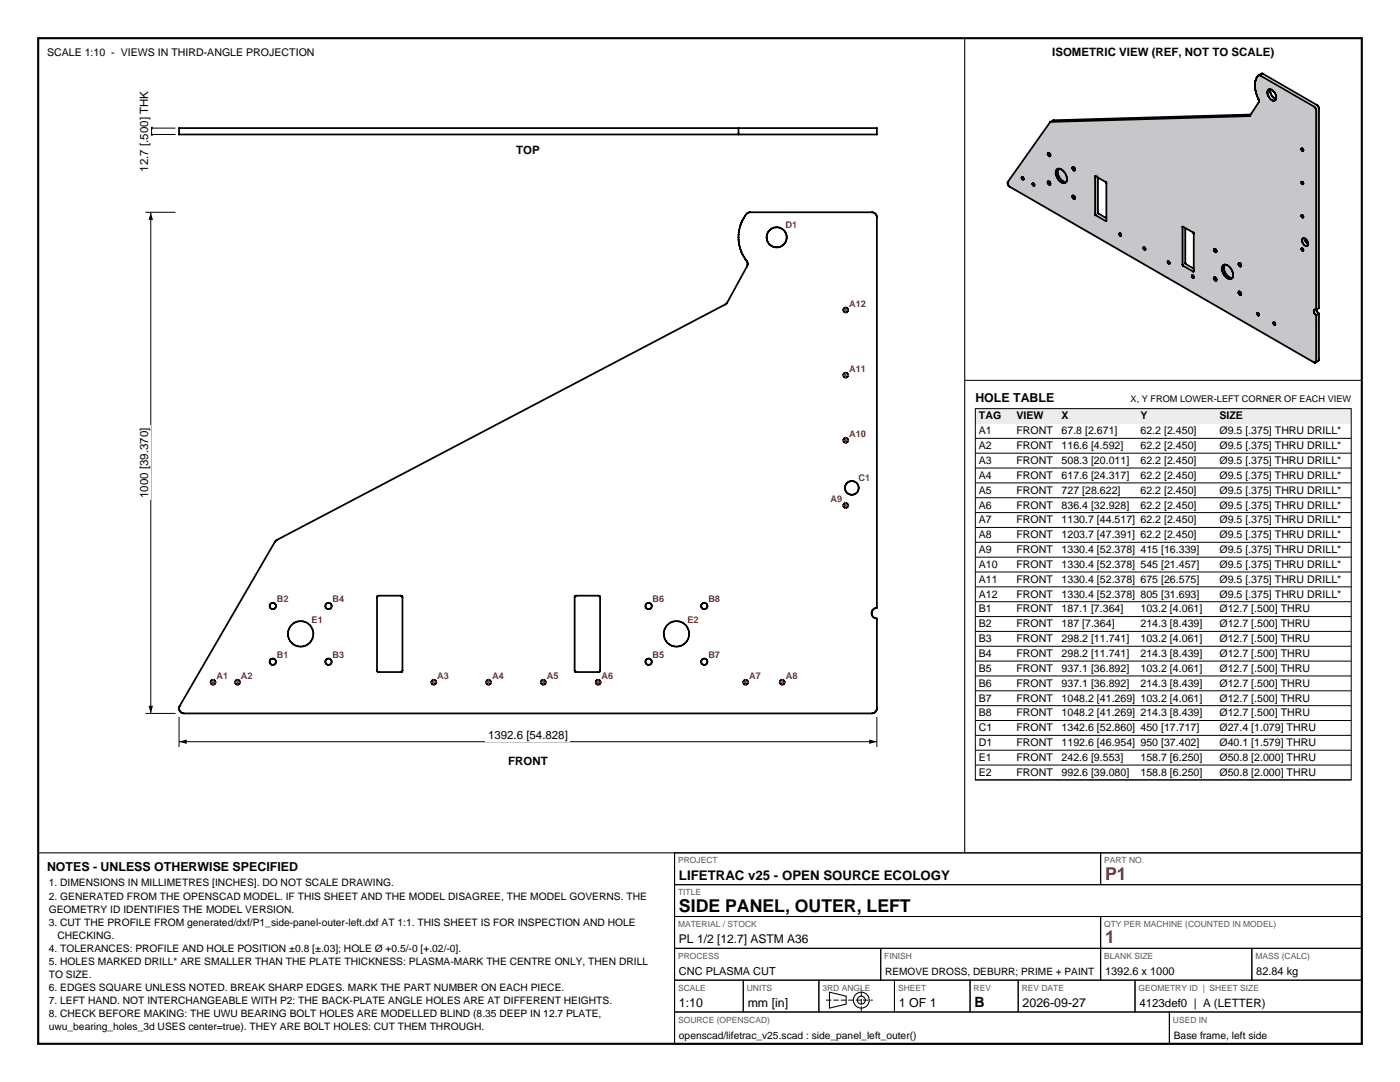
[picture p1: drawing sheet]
<svg xmlns="http://www.w3.org/2000/svg" width="279mm" height="216mm" viewBox="0 0 279 216" stroke-linecap="round" stroke-linejoin="round" font-family="sans-serif">
<defs><g id="words">
<g font-size="3.5" fill="#bf1a1a">
<text x="220.5" y="175.5">P1</text>
<text x="220.5" y="188.2">1</text>
</g>
<text font-size="3.5" x="135.5" y="181.9">SIDE PANEL, OUTER, LEFT</text>
<text font-size="2.8" x="194.5" y="200.9">B</text>
<text font-size="2.6" x="135.5" y="175.5">LIFETRAC v25 - OPEN SOURCE ECOLOGY</text>
<g font-size="2.5">
<text x="194.6" y="80.1">HOLE TABLE</text>
<text x="9.4" y="173.7">NOTES - UNLESS OTHERWISE SPECIFIED</text>
<text x="135.5" y="200.9">1:10</text>
<text x="149.2" y="200.9">mm [in]</text>
<text x="179.4" y="200.9">1 OF 1</text>
<text x="204.1" y="200.9">2026-09-27</text>
</g>
<text font-size="2.4" x="135.5" y="188.2">PL 1/2 [12.7] ASTM A36</text>
<g font-size="2.3">
<text x="210" y="11.1">ISOMETRIC VIEW (REF, NOT TO SCALE)</text>
<text x="29.6" y="34.2" transform="rotate(-90 29.6 34.2)">12.7 [.500] THK</text>
<text x="103" y="30.7">TOP</text>
<text x="29.6" y="99.4" transform="rotate(-90 29.6 99.4)">1000 [39.370]</text>
<text x="97.4" y="147.5">1392.6 [54.828]</text>
<text x="101.4" y="152.6">FRONT</text>
<text x="227.4" y="200.9">4123def0 | A (LETTER)</text>
</g>
<g font-size="2.2">
<text x="135.5" y="194.6">CNC PLASMA CUT</text>
<text x="220.5" y="194.6">1392.6 x 1000</text>
<text x="250.7" y="194.6">82.84 kg</text>
</g>
<g font-size="2.1">
<text x="9.4" y="11.1">SCALE 1:10 - VIEWS IN THIRD-ANGLE PROJECTION</text>
<text x="195.4" y="83.7">TAG</text>
<text x="202.9" y="83.7">VIEW</text>
<text x="211.9" y="83.7">X</text>
<text x="227.6" y="83.7">Y</text>
<text x="243.4" y="83.7">SIZE</text>
<text x="195.4" y="86.7">A1</text>
<text x="195.4" y="89.6">A2</text>
<text x="202.9" y="86.7">FRONT</text>
<text x="202.9" y="89.6">FRONT</text>
<text x="211.9" y="86.7">67.8 [2.671]</text>
<text x="211.9" y="89.6">116.6 [4.592]</text>
<text x="227.6" y="86.7">62.2 [2.450]</text>
<text x="227.6" y="89.6">62.2 [2.450]</text>
<text x="243.4" y="86.7">Ø9.5 [.375] THRU DRILL*</text>
<text x="243.4" y="89.6">Ø9.5 [.375] THRU DRILL*</text>
<text x="195.4" y="92.6">A3</text>
<text x="195.4" y="95.5">A4</text>
<text x="202.9" y="92.6">FRONT</text>
<text x="202.9" y="95.5">FRONT</text>
<text x="211.9" y="92.6">508.3 [20.011]</text>
<text x="211.9" y="95.5">617.6 [24.317]</text>
<text x="227.6" y="92.6">62.2 [2.450]</text>
<text x="227.6" y="95.5">62.2 [2.450]</text>
<text x="243.4" y="92.6">Ø9.5 [.375] THRU DRILL*</text>
<text x="243.4" y="95.5">Ø9.5 [.375] THRU DRILL*</text>
<text x="195.4" y="98.5">A5</text>
<text x="195.4" y="101.5">A6</text>
<text x="202.9" y="98.5">FRONT</text>
<text x="202.9" y="101.5">FRONT</text>
<text x="211.9" y="98.5">727 [28.622]</text>
<text x="211.9" y="101.5">836.4 [32.928]</text>
<text x="227.6" y="98.5">62.2 [2.450]</text>
<text x="227.6" y="101.5">62.2 [2.450]</text>
<text x="243.4" y="98.5">Ø9.5 [.375] THRU DRILL*</text>
<text x="243.4" y="101.5">Ø9.5 [.375] THRU DRILL*</text>
<text x="195.4" y="104.4">A7</text>
<text x="195.4" y="107.4">A8</text>
<text x="202.9" y="104.4">FRONT</text>
<text x="202.9" y="107.4">FRONT</text>
<text x="211.9" y="104.4">1130.7 [44.517] 62.2 [2.450]</text>
<text x="211.9" y="107.4">1203.7 [47.391] 62.2 [2.450]</text>
<text x="243.4" y="104.4">Ø9.5 [.375] THRU DRILL*</text>
<text x="243.4" y="107.4">Ø9.5 [.375] THRU DRILL*</text>
<text x="195.4" y="110.4">A9</text>
<text x="195.4" y="113.3">A10</text>
<text x="202.9" y="110.4">FRONT</text>
<text x="202.9" y="113.3">FRONT</text>
<text x="211.9" y="110.4">1330.4 [52.378] 415 [16.339]</text>
<text x="211.9" y="113.3">1330.4 [52.378] 545 [21.457]</text>
<text x="243.4" y="110.4">Ø9.5 [.375] THRU DRILL*</text>
<text x="243.4" y="113.3">Ø9.5 [.375] THRU DRILL*</text>
<text x="195.4" y="116.3">A11</text>
<text x="195.4" y="119.3">A12</text>
<text x="202.9" y="116.3">FRONT</text>
<text x="202.9" y="119.3">FRONT</text>
<text x="211.9" y="116.3">1330.4 [52.378] 675 [26.575]</text>
<text x="211.9" y="119.3">1330.4 [52.378] 805 [31.693]</text>
<text x="243.4" y="116.3">Ø9.5 [.375] THRU DRILL*</text>
<text x="243.4" y="119.3">Ø9.5 [.375] THRU DRILL*</text>
<text x="195.4" y="122.2">B1</text>
<text x="195.4" y="125.2">B2</text>
<text x="202.9" y="122.2">FRONT</text>
<text x="202.9" y="125.2">FRONT</text>
<text x="211.9" y="122.2">187.1 [7.364]</text>
<text x="211.9" y="125.2">187 [7.364]</text>
<text x="227.6" y="122.2">103.2 [4.061]</text>
<text x="227.6" y="125.2">214.3 [8.439]</text>
<text x="243.4" y="122.2">Ø12.7 [.500] THRU</text>
<text x="243.4" y="125.2">Ø12.7 [.500] THRU</text>
<text x="195.4" y="128.1">B3</text>
<text x="195.4" y="131.1">B4</text>
<text x="202.9" y="128.1">FRONT</text>
<text x="202.9" y="131.1">FRONT</text>
<text x="211.9" y="128.1">298.2 [11.741]</text>
<text x="211.9" y="131.1">298.2 [11.741]</text>
<text x="227.6" y="128.1">103.2 [4.061]</text>
<text x="227.6" y="131.1">214.3 [8.439]</text>
<text x="243.4" y="128.1">Ø12.7 [.500] THRU</text>
<text x="243.4" y="131.1">Ø12.7 [.500] THRU</text>
<text x="195.4" y="134.1">B5</text>
<text x="195.4" y="137">B6</text>
<text x="202.9" y="134.1">FRONT</text>
<text x="202.9" y="137">FRONT</text>
<text x="211.9" y="134.1">937.1 [36.892]</text>
<text x="211.9" y="137">937.1 [36.892]</text>
<text x="227.6" y="134.1">103.2 [4.061]</text>
<text x="227.6" y="137">214.3 [8.439]</text>
<text x="243.4" y="134.1">Ø12.7 [.500] THRU</text>
<text x="243.4" y="137">Ø12.7 [.500] THRU</text>
<text x="195.4" y="140">B7</text>
<text x="195.4" y="143">B8</text>
<text x="202.9" y="140">FRONT</text>
<text x="202.9" y="143">FRONT</text>
<text x="211.9" y="140">1048.2 [41.269] 103.2 [4.061]</text>
<text x="211.9" y="143">1048.2 [41.269] 214.3 [8.439]</text>
<text x="243.4" y="140">Ø12.7 [.500] THRU</text>
<text x="243.4" y="143">Ø12.7 [.500] THRU</text>
<text x="195.4" y="145.9">C1</text>
<text x="195.4" y="148.9">D1</text>
<text x="202.9" y="145.9">FRONT</text>
<text x="202.9" y="148.9">FRONT</text>
<text x="211.9" y="145.9">1342.6 [52.860] 450 [17.717]</text>
<text x="211.9" y="148.9">1192.6 [46.954] 950 [37.402]</text>
<text x="243.4" y="145.9">Ø27.4 [1.079] THRU</text>
<text x="243.4" y="148.9">Ø40.1 [1.579] THRU</text>
<text x="195.4" y="151.8">E1</text>
<text x="195.4" y="154.8">E2</text>
<text x="202.9" y="151.8">FRONT</text>
<text x="202.9" y="154.8">FRONT</text>
<text x="211.9" y="151.8">242.6 [9.553]</text>
<text x="211.9" y="154.8">992.6 [39.080]</text>
<text x="227.6" y="151.8">158.7 [6.250]</text>
<text x="227.6" y="154.8">158.8 [6.250]</text>
<text x="243.4" y="151.8">Ø50.8 [2.000] THRU</text>
<text x="243.4" y="154.8">Ø50.8 [2.000] THRU</text>
</g>
<g font-size="2">
<text x="9.7" y="176.9">1. DIMENSIONS IN MILLIMETRES [INCHES]. DO NOT SCALE DRAWING.</text>
<text x="9.7" y="179.5">2. GENERATED FROM THE OPENSCAD MODEL. IF THIS SHEET AND THE MODEL DISAGREE, THE MODEL GOVERNS. THE</text>
<text x="9.7" y="182.1">GEOMETRY ID IDENTIFIES THE MODEL VERSION.</text>
<text x="9.7" y="184.7">3. CUT THE PROFILE FROM generated/dxf/P1_side-panel-outer-left.dxf AT 1:1. THIS SHEET IS FOR INSPECTION AND HOLE</text>
<text x="9.7" y="189.9">4. TOLERANCES: PROFILE AND HOLE POSITION ±0.8 [±.03]; HOLE Ø +0.5/-0 [+.02/-0].</text>
<text x="11.4" y="187.3">CHECKING.</text>
<text x="9.7" y="192.5">5. HOLES MARKED DRILL* ARE SMALLER THAN THE PLATE THICKNESS: PLASMA-MARK THE CENTRE ONLY, THEN DRILL</text>
<text x="9.7" y="195.2">TO SIZE.</text>
<text x="9.7" y="197.8">6. EDGES SQUARE UNLESS NOTED. BREAK SHARP EDGES. MARK THE PART NUMBER ON EACH PIECE.</text>
<text x="176.6" y="194.6">REMOVE DROSS, DEBURR; PRIME + PAINT</text>
<text x="9.7" y="200.4">7. LEFT HAND. NOT INTERCHANGEABLE WITH P2: THE BACK-PLATE ANGLE HOLES ARE AT DIFFERENT HEIGHTS.</text>
<text x="9.7" y="203">8. CHECK BEFORE MAKING: THE UWU BEARING BOLT HOLES ARE MODELLED BLIND (8.35 DEEP IN 12.7 PLATE,</text>
<text x="9.7" y="205.6">uwu_bearing_holes_3d USES center=true). THEY ARE BOLT HOLES: CUT THEM THROUGH.</text>
<text x="135.5" y="207.3">openscad/lifetrac_v25.scad : side_panel_left_outer()</text>
<text x="234.3" y="207.3">Base frame, left side</text>
</g>
<g font-size="1.8" fill="#bf1a1a">
<text x="156.8" y="45.6">D1</text>
<text x="169.5" y="61.2">A12</text>
<text x="169.5" y="74.2">A11</text>
<text x="169.5" y="87.2">A10</text>
<text x="165.7" y="100.2">A9</text>
<text x="171.3" y="96">C1</text>
<text x="55.3" y="120.1">B2</text>
<text x="62.2" y="124.3">E1</text>
<text x="66.4" y="120.1">B4</text>
<text x="130.3" y="120.1">B6</text>
<text x="137.2" y="124.3">E2</text>
<text x="141.4" y="120.1">B8</text>
<text x="55.3" y="131.2">B1</text>
<text x="66.4" y="131.2">B3</text>
<text x="130.3" y="131.2">B5</text>
<text x="141.4" y="131.2">B7</text>
<text x="43.2" y="135.4">A1</text>
<text x="48.1" y="135.4">A2</text>
<text x="87.3" y="135.4">A3</text>
<text x="98.2" y="135.4">A4</text>
<text x="109.1" y="135.4">A5</text>
<text x="120.1" y="135.4">A6</text>
<text x="149.5" y="135.4">A7</text>
<text x="156.8" y="135.4">A8</text>
</g>
<text font-size="1.8" x="225.6" y="80.1">X, Y FROM LOWER-LEFT CORNER OF EACH VIEW</text>
<g font-size="1.7" fill="#595959">
<text x="135.3" y="172.3">PROJECT</text>
<text x="220.4" y="172.3">PART NO.</text>
<text x="135.3" y="178.6">TITLE</text>
<text x="135.3" y="185">MATERIAL / STOCK</text>
<text x="220.4" y="185">QTY PER MACHINE (COUNTED IN MODEL)</text>
<text x="135.3" y="191.3">PROCESS</text>
<text x="176.5" y="191.3">FINISH</text>
<text x="220.4" y="191.3">BLANK SIZE</text>
<text x="250.5" y="191.3">MASS (CALC)</text>
<text x="135.3" y="197.7">SCALE</text>
<text x="149" y="197.7">UNITS</text>
<text x="164.1" y="197.7">3RD ANGLE</text>
<text x="179.2" y="197.7">SHEET</text>
<text x="194.3" y="197.7">REV</text>
<text x="203.9" y="197.7">REV DATE</text>
<text x="227.2" y="197.7">GEOMETRY ID | SHEET SIZE</text>
<text x="135.3" y="204">SOURCE (OPENSCAD)</text>
<text x="234.1" y="204">USED IN</text>
</g>
</g></defs>
<path d="M7.6 7.6h264.2v200.7h-264.2z" fill="none" stroke="#000" stroke-width=".42"/>
<g fill="none" stroke="#000" stroke-width=".21">
<path d="M192.5 7.6v162.6M7.6 170.2h264.2M134.6 170.2v38.1M165.5 198l3.4 .8v1.6l-3.4 .8z"/>
<circle cx="171.9" cy="199.6" r="1.59"/>
<circle cx="171.9" cy="199.6" r=".79"/>
</g>
<g fill="none" stroke="#000" stroke-width=".2">
<path d="M35.7 143.1v6M35.7 148h139.3M175 143.1v6M134.6 170.2h85.1v6.3h-85.1zM134.6 176.5h137.2v6.4h-137.2zM219.7 170.2h52.1v6.3h-52.1zM134.6 182.9h85.1v6.3h-85.1zM134.6 189.2h41.2v6.4h-41.2zM134.6 195.6h13.7v6.3h-13.7zM148.3 195.6h15.1v6.3h-15.1zM163.4 195.6h15.1v6.3h-15.1zM175.8 189.2h43.9v6.4h-43.9z"/>
<path d="M178.5 195.6h15.1v6.3h-15.1zM193.6 195.6h9.6v6.3h-9.6zM203.2 195.6h23.3v6.3h-23.3zM219.7 182.9h52.1v6.3h-52.1zM219.7 189.2h30.1v6.4h-30.1zM226.5 195.6h45.3v6.3h-45.3zM249.8 189.2h22v6.4h-22zM134.6 201.9h98.8v6.4h-98.8zM233.4 201.9h38.4v6.4h-38.4z"/>
</g>
<path d="M164.8 199.6h9.4M171.9 201.9v-4.6" fill="none" stroke="#000" stroke-width=".2" stroke-dasharray="1.1 .4" stroke-linecap="butt"/>
<g fill="none" stroke="#000" stroke-width=".35">
<path d="M35.7 25.6h139.3v1.2h-139.3zM147.4 25.6v1.2M147.4 46.4a7.6 7.6 0 0 0 .6 3.9M147.5 46.3a6.4 6.4 0 0 1 1.9-3.9h24.6a1 1 0 0 1 1 1v77.9a1.05 1.05 0 0 0-1.1 1.1 1.05 1.05 0 0 0 1.1 1v18a1 1 0 0 1-1 1h-137.3a1 1 0 0 1-.8-1.5l19.2-33.1 89.7-47.1 .4-.4 4-7.4-.1-.6-1.1-2M147.5 46.3l-.1 .1M148 50.3h.1M75.3 119l4.7-.1 .3 .2v14.7l-.2 .3h-4.5l-.3-.2zM114.8 119l4.6-.1 .3 .2 .1 14.7-.2 .3h-4.6l-.3-.2z"/>
<circle cx="155" cy="47.4" r="2.01"/>
<circle cx="168.8" cy="74.9" r=".48"/>
<circle cx="168.8" cy="61.9" r=".48"/>
<circle cx="168.8" cy="87.9" r=".48"/>
<circle cx="170" cy="97.4" r="1.37"/>
<circle cx="168.8" cy="100.9" r=".48"/>
<circle cx="42.5" cy="136.1" r=".48"/>
<circle cx="47.4" cy="136.1" r=".48"/>
<circle cx="54.4" cy="120.9" r=".63"/>
<circle cx="54.4" cy="132" r=".64"/>
<circle cx="60" cy="126.5" r="2.54"/>
<circle cx="65.6" cy="120.9" r=".63"/>
<circle cx="65.6" cy="132" r=".64"/>
<circle cx="86.6" cy="136.1" r=".48"/>
<circle cx="97.5" cy="136.1" r=".48"/>
<circle cx="108.4" cy="136.1" r=".48"/>
<circle cx="119.4" cy="136.1" r=".48"/>
<circle cx="129.4" cy="120.9" r=".63"/>
<circle cx="129.4" cy="132" r=".64"/>
<circle cx="135" cy="126.5" r="2.54"/>
<circle cx="140.6" cy="120.9" r=".63"/>
<circle cx="140.6" cy="132" r=".63"/>
<circle cx="148.8" cy="136.1" r=".48"/>
<circle cx="156.1" cy="136.1" r=".48"/>
</g>
<path d="M35.7 148l1.6-.4v.8zM173.5 147.6l1.5 .4-1.5 .4z" fill="#000"/>
<path d="M97 145.2h16.8v2.8h-16.8z" fill-rule="evenodd" fill="#fff"/>
<path d="M29 42.4h6M30.1 42.4v100M29 142.4h6" fill="none" stroke="#000" stroke-width=".2"/>
<path d="M30.1 42.4l.4 1.5h-.8zM29.7 140.8h.8l-.4 1.6z" fill="#000"/>
<path d="M27.3 84.9h2.8v14.9h-2.8z" fill-rule="evenodd" fill="#fff"/>
<path d="M29 26.8h6M29 25.6h6M30.1 25.6v1.2" fill="none" stroke="#000" stroke-width=".2"/>
<path d="M29.7 25.3h.8l-.4 1.5zM30.1 25.6l.4 1.5h-.8z" fill="#000"/>
<path d="M27.3 17.7h2.8v17h-2.8z" fill-rule="evenodd" fill="#fff"/>
<g fill="none" stroke="#bf1a1a" stroke-width=".2">
<path d="M168.1 74.9h1.4M168.1 61.9h1.4M168.8 61.2v1.4M168.8 74.2v1.4M168.1 87.9h1.4M168.8 87.2v1.4M168.1 100.9h1.4M168.8 100.2v1.4M41.8 136.1h1.4M42.5 135.4v1.4M46.7 136.1h1.4M47.4 135.4v1.4"/>
<path d="M85.9 136.1h1.4M86.6 135.4v1.4M96.8 136.1h1.4M97.5 135.4v1.4M107.7 136.1h1.4M108.4 135.4v1.4M118.7 136.1h1.4M119.4 135.4v1.4M148.1 136.1h1.4M148.8 135.4v1.4M155.4 136.1h1.4M156.1 135.4v1.4"/>
</g>
<g fill="#c7c7cb" stroke="#c7c7cb" stroke-width=".2">
<path d="M201.1 36.4v.3z"/>
<path d="M201.1 36.3l.1 .6z"/>
<path d="M201.1 36.3l.2 .7z"/>
<path d="M201.1 36.3l.3 .8z"/>
<path d="M201.1 36.3l.1 .5z"/>
<path d="M201.1 36.4v.2z"/>
<path d="M201.1 36.3l.3 .9z"/>
<path d="M201.1 36.3v.4z"/>
<path d="M201.1 36.3l.4 1z"/>
<path d="M201.1 36.3l2.8-.6-2.4 1.6z"/>
<path d="M201.5 37.3l2.4-1.6h.1z"/>
<path d="M201.5 37.3l2.6-1.5z"/>
<path d="M201.5 37.3l2.7-1.5z"/>
<path d="M201.1 36.3l2.8-.8v.2z"/>
<path d="M201.1 36.3l2.8-.9v.1z"/>
<path d="M201.1 36.3l2.8-.9z"/>
<path d="M201.1 36.3l2.8-1z"/>
<path d="M201.5 37.3l2.7-1.5 2 1.2z"/>
<path d="M201.5 37.3l4.7-.2z"/>
<path d="M201.5 37.3l4.8-.2z"/>
<path d="M204.2 35.8l2 1.2z"/>
<path d="M204.3 35.8l1.8 1z"/>
<path d="M204.3 35.7l1.7 1z"/>
<path d="M204.3 35.6l1.7 1.1z"/>
<path d="M204.2 35.5l1.9 1.1z"/>
<path d="M204.2 35.4l1.9 1.2z"/>
<path d="M204.2 35.8l1.9 1.1z"/>
<path d="M204.2 35.4l2 1.1z"/>
<path d="M206.4 37l3-.2z"/>
<path d="M206.5 36.9l2.8-.1z"/>
<path d="M206.4 36.8l2.7-.4-2.6 .5z"/>
<path d="M206.3 36.6l2.8-.2z"/>
<path d="M206.4 36.7l2.7-.3-2.7 .4z"/>
<path d="M206.2 36.6l2.9-.4z"/>
<path d="M204 35.3l5.1-4.6z"/>
<path d="M204.1 35.3l5-4.6-4.9 4.7z"/>
<path d="M201.5 37.3l4.8-.2 12.4 5.8z"/>
<path d="M209.5 24.4l-5.6 10.9-2.8 1z"/>
<path d="M204.2 35.4l4.9-4.7-2.9 5.8z"/>
<path d="M206.5 36.9l2.6-.4 .1 .1z"/>
<path d="M206.5 36.9l2.7-.3 .1 .2z"/>
<path d="M206.5 36.9l2.6-.5v.1z"/>
<path d="M206.4 37.1l3.1-.2z"/>
<path d="M206.3 37.1l8 2.6z"/>
<path d="M206.3 36.6l2.8-.4v.2z"/>
<path d="M209.1 30.7l-2.9 5.8z"/>
<path d="M206.2 36.6l3-.4z"/>
<path d="M209.5 24.4l-5.6 10.9z"/>
<path d="M209.5 36v.4z"/>
<path d="M209.5 36v.3z"/>
<path d="M209.5 36l.1 .5z"/>
<path d="M209.6 35.9l.1 .7z"/>
<path d="M209.7 36l.1 .7-.1-.1z"/>
<path d="M209.6 35.9l.1 .1v.6z"/>
<path d="M209.8 36.1v.6z"/>
<path d="M209.7 36l.1 .7z"/>
<path d="M209.9 36.2v.5z"/>
<path d="M206.4 37.1l3.1-.2 4.7 2.7z"/>
<path d="M209.8 36.1l.1 .6z"/>
<path d="M210 36.3v.3z"/>
<path d="M209.2 31v5.2l-3 .4z"/>
<path d="M209.9 36.2l.1 .4z"/>
<path d="M204 35.3l5.1-4.7z"/>
<path d="M209.6 36.7l2-.5-2 .6z"/>
<path d="M209.3 36.2l1.4-1.5-1.3 1.5z"/>
<path d="M209.4 36.2l1.4-1.2-1.3 1.3z"/>
<path d="M209.6 36.5l1.8-.4-1.8 .6z"/>
<path d="M209.5 36.3l1.4-1-1.3 1.1z"/>
<path d="M209.6 36.4l1.6-.6-1.6 .7z"/>
<path d="M206.4 37.1l7.9 2.6z"/>
<path d="M209.1 30.8l.1 .2-3 5.6z"/>
<path d="M209.5 36.9l4.6 2.6z"/>
<path d="M209.1 30.7l-2.9 5.9z"/>
<path d="M209.2 31v5.2z"/>
<path d="M209.6 36.8l4.4 2.5z"/>
<path d="M209.6 36.4l1.3-1.1 .1 .3z"/>
<path d="M209.6 36.4l1.4-.8 .2 .2z"/>
<path d="M209.5 36.3l1.3-1.3 .1 .3z"/>
<path d="M209.6 36.5l1.6-.7 .2 .3z"/>
<path d="M209.6 36.7l1.8-.6 .2 .1z"/>
<path d="M210.7 34.7l.1 .3-1.4 1.2z"/>
<path d="M209.6 36.8l2-.6 .2 .2z"/>
<path d="M210.7 34.5v.2l-1.4 1.5z"/>
<path d="M206.3 37.1l8 2.6 4.4 3.2z"/>
<path d="M201.5 37.3l17.2 5.6 4.8 4.1z"/>
<path d="M209.3 31.1l1.4 3.4-1.4 1.7z"/>
<path d="M209.6 36.8l2.2-.4 2.2 2.9z"/>
<path d="M209.5 24.4l-.4 6.2-5.1 4.7z"/>
<path d="M209.5 36.9l4.7 2.7z"/>
<path d="M209.6 36.9l4.5 2.6z"/>
<path d="M209.2 31l.1 5.2z"/>
<path d="M211.1 34v.8z"/>
<path d="M211.1 33.8l.2 1.3z"/>
<path d="M211.3 33.6l.1 1.7-.1-.2z"/>
<path d="M211.1 34v.5z"/>
<path d="M211.4 33.5l.2 2.1-.2-.3z"/>
<path d="M211.1 33.8v1z"/>
<path d="M211.6 33.5l.2 2.3-.2-.2z"/>
<path d="M211.3 33.6v1.5l-.2-1.3z"/>
<path d="M211.8 33.4l.2 2.6-.2-.2z"/>
<path d="M211.3 33.6l.1-.1v1.8z"/>
<path d="M201.5 37.3l22.1 9.8z"/>
<path d="M212 33.5l.2 2.7-.2-.2z"/>
<path d="M209.3 31.1l1.4 3.1v.3z"/>
<path d="M211.8 36.4l.2 .1 2 2.8z"/>
<path d="M211.4 33.5h.2v2.1z"/>
<path d="M209.5 30.4v.3z"/>
<path d="M214.4 38.9v.4z"/>
<path d="M212.2 33.6l.2 2.7-.2-.1z"/>
<path d="M209.5 30.4v.2z"/>
<path d="M214.4 38.9v.2z"/>
<path d="M209.5 30.3l.1 .6z"/>
<path d="M214.4 38.8l.1 .6z"/>
<path d="M209.4 31.2l1.4 2.8-.1 .2z"/>
<path d="M212 36.5h.2l1.8 2.7z"/>
<path d="M211.6 33.5l.2-.1v2.4z"/>
<path d="M209.5 30.3v.4z"/>
<path d="M214.4 38.8v.5z"/>
<path d="M209.6 30.3l.1 .7z"/>
<path d="M214.5 38.8l.1 .7z"/>
<path d="M209.3 31.1l1.4 3.1z"/>
<path d="M212 36.5l2 2.8z"/>
<path d="M212.4 33.7l.2 2.6h-.2z"/>
<path d="M209.7 30.3l.1 .7h-.1z"/>
<path d="M214.6 38.8l.2 .7h-.2z"/>
<path d="M209.5 31.2l1.4 2.6-.1 .2z"/>
<path d="M212.2 36.5h.2l1.6 2.6z"/>
<path d="M209.4 31.2l1.4 2.8z"/>
<path d="M212.2 36.5l1.8 2.7z"/>
<path d="M209.6 30.3h.1v.7z"/>
<path d="M214.5 38.8h.1v.7z"/>
<path d="M211.8 33.4l.2 .1v2.5z"/>
<path d="M209.8 30.4v.6z"/>
<path d="M214.8 38.9v.6z"/>
<path d="M209.7 30.3l.1 .7z"/>
<path d="M214.6 38.8l.2 .7z"/>
<path d="M209.9 30.5v.5z"/>
<path d="M214.8 39v.5z"/>
<path d="M212.6 33.9l.2 2.4h-.2z"/>
<path d="M212.4 36.5l1.6 2.6z"/>
<path d="M209.5 31.2l1.4 2.6z"/>
<path d="M209.8 30.4l.1 .6z"/>
<path d="M212.4 36.5h.2l1.5 2.5z"/>
<path d="M209.6 31.2l1.4 2.5-.1 .1z"/>
<path d="M210 30.7v.2z"/>
<path d="M214.9 39.2v.2z"/>
<path d="M212 33.5l.2 .1v2.6z"/>
<path d="M209.9 30.5l.1 .4z"/>
<path d="M214.8 39l.1 .4z"/>
<path d="M212.8 34.2l.2 2.1h-.2z"/>
<path d="M212.6 36.5l.1-.1 1.4 2.6z"/>
<path d="M209.6 31.2l1.6 2.5h-.2z"/>
<path d="M212.2 33.6l.2 .1v2.6z"/>
<path d="M212.7 36.4l1.5 2.6z"/>
<path d="M209.6 31.1l1.6 2.6z"/>
<path d="M213 34.4l.1 1.7-.1 .2z"/>
<path d="M209.6 31l1.8 2.7z"/>
<path d="M212.9 36.2l1.4 2.8z"/>
<path d="M209.6 31.1l1.8 2.6h-.2z"/>
<path d="M212.9 36.2l1.3 2.8-1.5-2.6z"/>
<path d="M212.4 33.7l.2 .2v2.4z"/>
<path d="M213.1 34.7l.1 1.3-.1 .1z"/>
<path d="M212.9 36l1.5 3.1z"/>
<path d="M212.6 33.9l.2 .3v2.1z"/>
<path d="M209.6 31l2 2.7h-.2z"/>
<path d="M212.9 36l1.4 3-1.4-2.8z"/>
<path d="M213.2 35v1z"/>
<path d="M212.8 34.2l.2 .2v1.9z"/>
<path d="M201.5 37.3l22.1 9.8 4.8 2.7z"/>
<path d="M213.3 35.3v.5z"/>
<path d="M209.6 31l2.2 2.8-.2-.1z"/>
<path d="M213 34.4l.1 .3v1.4z"/>
<path d="M212.9 35.8l1.5 3.3-1.5-3.1z"/>
<path d="M213.1 34.7l.1 1.3z"/>
<path d="M213.2 35l.1 .8z"/>
<path d="M214.3 39.7l4.3 3.2z"/>
<path d="M214.4 39.7l4.2 3.1z"/>
<path d="M214.5 39.6l4.1 3.2z"/>
<path d="M214.6 39.5l4 3.2-4.1-3.1z"/>
<path d="M214.5 39.4l4.1 3.3z"/>
<path d="M214.5 39.2l4.1 3.5z"/>
<path d="M214.4 34l.1 5.2z"/>
<path d="M209.5 24.4l-.4 6.2z"/>
<path d="M209.5 24.4l-.3 6.1z"/>
<path d="M209.6 31l4.4 2.4-2.2 .4z"/>
<path d="M214.4 34v5.1l-1.5-3.3z"/>
<path d="M209.5 24.4l-.1 6.1h-.1z"/>
<path d="M209.5 24.4v6.2l-.1-.1z"/>
<path d="M209.5 24.4l.1 6.3z"/>
<path d="M214.3 39.7l4.4 3.2z"/>
<path d="M209.7 24.3l-.1 6.7z"/>
<path d="M214.4 39.7l4.2 3.2z"/>
<path d="M209.7 24.3l-.1 6.6z"/>
<path d="M214.5 39.7l4.1 3.1z"/>
<path d="M214 33.5l-1.1 2.3v-.3z"/>
<path d="M211.8 33.8l2.2-.4-2 .6z"/>
<path d="M214 33.5l-1.1 2v-.3z"/>
<path d="M212 34l2-.5-1.8 .7z"/>
<path d="M212.2 34.2l1.8-.7-1.6 .9z"/>
<path d="M214 33.5l-1.1 1.7-.2-.3z"/>
<path d="M212.4 34.4l1.6-.9-1.4 1.1z"/>
<path d="M212.6 34.6l1.4-1.1-1.3 1.4z"/>
<path d="M214.5 34l4.1 8.7-4.1-3.5z"/>
<path d="M209.6 31l4.5 2.3z"/>
<path d="M214 33.7l.1 .1-1.2 2z"/>
<path d="M214.1 33.8l.1 .1-1.3 1.9z"/>
<path d="M214 33.5l-1.1 2.3z"/>
<path d="M214.2 33.9l.1 .1-1.4 1.8z"/>
<path d="M214.3 34h.1l-1.5 1.8z"/>
<path d="M212 34l2-.6v.1z"/>
<path d="M209.7 24.3l4.4 9-4.5-2.3z"/>
<path d="M201.5 37.3l26.9 12.5 4.8 2.8z"/>
<path d="M209.5 24.4l.2-.1-.1 6.4z"/>
<path d="M214.4 33.2v.4z"/>
<path d="M214.4 33.2v.2z"/>
<path d="M214.4 33.1l.1 .6z"/>
<path d="M214.4 33.1v.5z"/>
<path d="M214.5 33.1l.1 .7z"/>
<path d="M214.6 33.1l.2 .7h-.2z"/>
<path d="M214.5 33.1h.1v.7z"/>
<path d="M214.8 33.2v.6z"/>
<path d="M214.6 33.1l.2 .7z"/>
<path d="M214.8 33.4v.4z"/>
<path d="M218.7 42.9l4.8 4.1z"/>
<path d="M214.9 33.5v.2z"/>
<path d="M214.8 33.4l.1 .3z"/>
<path d="M209.7 24.3l4.5 9z"/>
<path d="M218.7 43l2 1.1 2.8 2.9z"/>
<path d="M209.7 24.3l4.6 9.1z"/>
<path d="M209.7 24.3l4.7 9.1z"/>
<path d="M220.7 44.1l2.7 2.8z"/>
<path d="M220.7 44.1l2.7 2.7z"/>
<path d="M214.5 34l4.1 1.3v7.4z"/>
<path d="M220.7 44.1l2.7 2.6z"/>
<path d="M220.8 44.1l2.6 2.6z"/>
<path d="M220.8 44l2.6 2.6z"/>
<path d="M220.7 44.1l2.8 2.9z"/>
<path d="M214.5 34l4.1 1.3z"/>
<path d="M214.6 33.8l4 1.5-4.1-1.3z"/>
<path d="M214.5 33.7l4.1 1.6-4-1.5z"/>
<path d="M214.5 33.6l4.1 1.6-4.1-1.5z"/>
<path d="M214.4 33.4l4.2 1.8z"/>
<path d="M220.8 44l2.7 2.5z"/>
<path d="M220.8 44l2.8 2.6z"/>
<path d="M209.7 24.3l8.9 10.9-4.2-1.8z"/>
<path d="M214.5 33.7l4.1 1.6z"/>
<path d="M214.5 33.6l4.1 1.6z"/>
<path d="M220.8 36.6l2.8 10-2.8-2.6z"/>
<path d="M209.7 24.3l8.9 10.9z"/>
<path d="M209.7 24.3l9 10.9z"/>
<path d="M223.6 47.1l4.7 2.7z"/>
<path d="M223.6 47.1l4.6 2.6z"/>
<path d="M223.8 47l4.4 2.6z"/>
<path d="M223.8 46.9l4.4 2.6z"/>
<path d="M223.8 46.8l4.4 2.7z"/>
<path d="M220.8 36.6l2.8 10z"/>
<path d="M223.7 46.7l4.5 2.6z"/>
<path d="M223.6 46.6l4.7 2.7z"/>
<path d="M209.7 24.3l11 12-2-1.1z"/>
<path d="M209.7 24.3l11 12z"/>
<path d="M223.6 47.1l4.8 2.7z"/>
<path d="M223.7 47.1l4.5 2.6z"/>
<path d="M223.8 46.8l4.4 2.5z"/>
<path d="M220.8 36.6l7.5 12.7-4.7-2.7z"/>
<path d="M223.7 46.7l4.6 2.6z"/>
<path d="M220.8 36.6l7.6 12.8z"/>
<path d="M228.4 49.8l4.8 2.8z"/>
<path d="M228.5 49.9l4.6 2.6z"/>
<path d="M228.6 49.8l4.4 2.6z"/>
<path d="M228.6 49.7l4.4 2.6z"/>
<path d="M228.6 49.6l4.4 2.7z"/>
<path d="M228.5 49.5l4.5 2.7z"/>
<path d="M228.5 49.4l4.7 2.7z"/>
<path d="M201.5 37.3l31.7 15.3 29 19.7z"/>
<path d="M228.5 49.9l4.7 2.7z"/>
<path d="M228.5 49.5l4.6 2.6z"/>
<path d="M228.5 49.5l4.7 2.6z"/>
<path d="M220.8 36.5l15.2 8.8z"/>
<path d="M220.8 36.4l15.2 8.9z"/>
<path d="M220.7 36.4l15.3 8.8z"/>
<path d="M220.7 36.4l15.4 8.8z"/>
<path d="M220.8 36.6l15.2 8.7-7.6 4.1z"/>
<path d="M228.4 49.4l7.6-4.1z"/>
<path d="M233.4 52.6l2.7 .4z"/>
<path d="M233.4 52.5l2.7 .5z"/>
<path d="M233.2 52.6l4.8 2.8z"/>
<path d="M233.4 52.4l2.6 .4z"/>
<path d="M233.2 52.2l2.8 .6z"/>
<path d="M233.3 52.2l2.7 .6z"/>
<path d="M233.4 52.3l2.6 .5z"/>
<path d="M233.3 52.7l4.6 2.6z"/>
<path d="M228.5 49.4l7.5-4.1-2.8 6.8z"/>
<path d="M233.4 52.5l2.6 .4z"/>
<path d="M233.4 52.5l2.6 .3z"/>
<path d="M233.4 52.7l2.7 .3 1.8 2.3z"/>
<path d="M233.2 52.6l4.9 2.8z"/>
<path d="M233.3 52.7l4.7 2.7z"/>
<path d="M236 45.3l-2.8 6.8z"/>
<path d="M236.1 53l1.8 2.3z"/>
<path d="M236.1 53l1.8 2.2z"/>
<path d="M236.1 53l1.8 2.1z"/>
<path d="M236.1 53l1.8 2z"/>
<path d="M236 45.3v7.5l-2.8-.6z"/>
<path d="M236.1 53l2 1.2-.2 .7z"/>
<path d="M238.1 54.2l-.2 .7z"/>
<path d="M238.1 54.2v.7z"/>
<path d="M220.8 36.4l15.2 8.8z"/>
<path d="M238.1 54.2v.8z"/>
<path d="M238.2 54.2v.9z"/>
<path d="M238.2 54.2l.1 1z"/>
<path d="M238.2 54.2l-.1 .8z"/>
<path d="M238.2 54.1l.1 1.1z"/>
<path d="M238.1 55.5l4.4 .5z"/>
<path d="M238.3 55.4l4.1 .5z"/>
<path d="M238.3 55.3l4 .5z"/>
<path d="M238.3 55.2l3.9 .3-3.9-.2z"/>
<path d="M238.2 54.1l4 1.4-3.9-.3z"/>
<path d="M238.2 54.1l4 1.4z"/>
<path d="M238.3 55.4l4 .4 .1 .1z"/>
<path d="M238.2 55.4l4.3 .6z"/>
<path d="M238.3 55.3l4 .3v.2z"/>
<path d="M238.3 55.3l3.9 .2 .1 .1z"/>
<path d="M238.1 55.4l12.9 7.5z"/>
<path d="M238.2 54.1l4.1 1.3-.1 .1z"/>
<path d="M238.2 54.1l4.1 1.2z"/>
<path d="M238.2 46.6l4.1 8.7-4.1-1.2z"/>
<path d="M233.2 52.6l4.9 2.8 24.1 16.9z"/>
<path d="M242.6 55.2l.1 .4z"/>
<path d="M242.6 55.2v.2z"/>
<path d="M242.7 55.1l.1 .6z"/>
<path d="M242.7 55.1v.5z"/>
<path d="M242.8 55.1l.1 .7z"/>
<path d="M242.9 55.1l.1 .7h-.1z"/>
<path d="M242.8 55.1h.1v.7z"/>
<path d="M243 55.2v.6z"/>
<path d="M242.9 55.1l.1 .7z"/>
<path d="M243.1 55.3v.5z"/>
<path d="M243 55.2l.1 .6z"/>
<path d="M243.1 55.5v.2z"/>
<path d="M243.1 55.3v.4z"/>
<path d="M238.1 55.5l4.4 .5 8.5 6.9z"/>
<path d="M209.7 24.3l39.6-1.1-28.6 13.1z"/>
<path d="M242.8 55.8l2-.4-2 .5z"/>
<path d="M242.4 55.3l1.5-1.4-1.4 1.4z"/>
<path d="M242.5 55.3l1.4-1.2-1.3 1.3z"/>
<path d="M242.8 55.7l1.7-.5-1.7 .6z"/>
<path d="M242.7 55.6l1.7-.6-1.6 .7z"/>
<path d="M242.6 55.4l1.4-1-1.3 1.2z"/>
<path d="M242.6 56l4.6 2.6z"/>
<path d="M242.3 50.1v5.2z"/>
<path d="M242.8 55.9l4.4 2.6z"/>
<path d="M238.2 46.6l4.1 3.5v5.2z"/>
<path d="M242.5 56l8.5 6.9z"/>
<path d="M220.7 36.3l28.6-13.1z"/>
<path d="M238.1 55.4l13 7.5z"/>
<path d="M242.7 55.6l1.3-1.2 .2 .3z"/>
<path d="M242.7 55.6l1.5-.9 .2 .3z"/>
<path d="M242.8 55.7l1.6-.7 .1 .2z"/>
<path d="M242.6 55.4l1.3-1.3 .1 .3z"/>
<path d="M243.9 53.9v.2l-1.4 1.2z"/>
<path d="M242.8 55.8l1.7-.6 .3 .2z"/>
<path d="M242.8 55.9l2-.5 .2 .1z"/>
<path d="M243.9 53.6v.3l-1.5 1.4z"/>
<path d="M238.2 46.6l4.1 3.1z"/>
<path d="M238.2 46.6l4.1 3z"/>
<path d="M238.2 46.5l4.1 3.1z"/>
<path d="M238.2 46.4l4.2 3.2z"/>
<path d="M238.2 46.5l4.2 3.1z"/>
<path d="M238.1 46.4l4.4 3.3z"/>
<path d="M242.4 50.2l1.5 3.4-1.5 1.7z"/>
<path d="M242.8 55.9l2.2-.4 2.2 3z"/>
<path d="M242.6 56l4.7 2.7z"/>
<path d="M242.7 56l4.5 2.6z"/>
<path d="M242.3 50.1l.1 5.2z"/>
<path d="M244.2 53.1l.1 .8z"/>
<path d="M244.3 52.9l.1 1.3z"/>
<path d="M244.4 52.8l.2 1.7-.2-.3z"/>
<path d="M244.2 53.1v.6z"/>
<path d="M238.2 46.6l4.1 3.5z"/>
<path d="M244.6 52.7l.1 2.1-.1-.3z"/>
<path d="M238.2 46.6l4.1 3.4z"/>
<path d="M244.3 52.9v1z"/>
<path d="M238.2 46.6l4.1 3.1-.1 .1z"/>
<path d="M242.6 56l4.7 2.7 3.6 4.1z"/>
<path d="M244.7 52.6l.2 2.4-.2-.2z"/>
<path d="M244.4 52.8v1.4l-.1-1.3z"/>
<path d="M244.9 52.6l.2 2.6-.2-.2z"/>
<path d="M238.2 46.4l4.3 3.3z"/>
<path d="M244.4 52.8l.2-.1v1.8z"/>
<path d="M245.1 52.6l.2 2.7-.2-.1z"/>
<path d="M242.4 50.2l1.5 3.2v.2z"/>
<path d="M245 55.5l.2 .1 2 2.9z"/>
<path d="M244.6 52.7l.1-.1v2.2z"/>
<path d="M242.6 49.5l.1 .4z"/>
<path d="M247.5 58l.1 .4z"/>
<path d="M245.3 52.7l.3 2.7-.3-.1z"/>
<path d="M242.6 56l8.4 6.9z"/>
<path d="M242.6 49.5v.3z"/>
<path d="M247.5 58v.3z"/>
<path d="M247.6 57.9l.1 .6z"/>
<path d="M242.7 49.4l.1 .6z"/>
<path d="M245.2 55.6l.2 .1 1.8 2.6z"/>
<path d="M242.5 50.3l1.4 2.9v.2z"/>
<path d="M244.7 52.6h.2v2.4z"/>
<path d="M242.7 49.4v.5z"/>
<path d="M247.6 57.9v.5z"/>
<path d="M247.7 57.9l.1 .7z"/>
<path d="M242.8 49.4l.1 .7z"/>
<path d="M245.2 55.6l2 2.9z"/>
<path d="M242.4 50.2l1.5 3.2z"/>
<path d="M245.6 52.9l.2 2.6-.2-.1z"/>
<path d="M247.8 58l.1 .7-.1-.1z"/>
<path d="M242.9 49.5l.1 .6h-.1z"/>
<path d="M242.6 50.4l1.4 2.6-.1 .2z"/>
<path d="M245.4 55.7h.2l1.6 2.5z"/>
<path d="M245.4 55.7l1.8 2.6z"/>
<path d="M242.5 50.3l1.4 2.9z"/>
<path d="M247.7 57.9l.1 .1v.6z"/>
<path d="M242.8 49.4l.1 .1v.6z"/>
<path d="M244.9 52.6h.2v2.6z"/>
<path d="M247.9 58.1v.6z"/>
<path d="M243 49.5v.6z"/>
<path d="M247.8 58l.1 .7z"/>
<path d="M242.9 49.5l.1 .6z"/>
<path d="M243.1 49.7v.4z"/>
<path d="M248 58.2v.4z"/>
<path d="M245.8 53.1l.2 2.4h-.2z"/>
<path d="M245.6 55.7l1.6 2.5z"/>
<path d="M242.6 50.4l1.4 2.6z"/>
<path d="M247.9 58.1l.1 .5z"/>
<path d="M243 49.5l.1 .6z"/>
<path d="M245.6 55.7l.2-.1 1.4 2.6z"/>
<path d="M242.7 50.3l1.5 2.6-.2 .1z"/>
<path d="M243.1 49.8v.3z"/>
<path d="M248.1 58.3v.3z"/>
<path d="M245.1 52.6l.2 .1v2.6z"/>
<path d="M248 58.2l.1 .4z"/>
<path d="M246 53.3l.1 2.1-.1 .1z"/>
<path d="M245.8 55.6l.1-.1 1.3 2.7z"/>
<path d="M242.7 50.3l1.7 2.5-.2 .1z"/>
<path d="M245.3 52.7l.3 .2v2.5z"/>
<path d="M242.8 50.3l1.6 2.5z"/>
<path d="M245.9 55.5l1.4 2.6z"/>
<path d="M238.1 55.4l13 7.5 11.1 9.4z"/>
<path d="M246.1 53.6l.2 1.7-.2 .1z"/>
<path d="M247.3 58.7l3.6 4.1z"/>
<path d="M246 55.3l1.4 2.9z"/>
<path d="M242.8 50.2l1.7 2.6z"/>
<path d="M242.8 50.3l1.7 2.5h-.1z"/>
<path d="M246 55.3l1.3 2.8-1.4-2.6z"/>
<path d="M245.6 52.9l.2 .2v2.4z"/>
<path d="M247.4 58.8l3.5 3.9z"/>
<path d="M246.3 53.9l.1 1.2-.1 .2z"/>
<path d="M247.5 58.9l3.4 3.7z"/>
<path d="M242.8 50l2 2.8z"/>
<path d="M246.1 55.1l1.4 3.2z"/>
<path d="M245.8 53.1l.2 .2v2.2z"/>
<path d="M246.1 55.1l1.3 3.1-1.4-2.9z"/>
<path d="M242.8 50.2l2 2.6h-.3z"/>
<path d="M246.4 54.1v1z"/>
<path d="M247.7 58.8l3.2 3.7z"/>
<path d="M246 53.3l.1 .3v1.8z"/>
<path d="M246.4 54.4v.5z"/>
<path d="M247.7 58.7l3.2 3.7z"/>
<path d="M246.1 53.6l.2 .3v1.4z"/>
<path d="M246.1 54.9l1.4 3.4-1.4-3.2z"/>
<path d="M242.8 50l2.2 3-.2-.2z"/>
<path d="M246.3 53.9l.1 1.2z"/>
<path d="M246.4 54.1v.8z"/>
<path d="M247.7 58.5l3.3 3.9z"/>
<path d="M247.6 58.4l3.5 4.1z"/>
<path d="M247.4 58.8l3.5 4z"/>
<path d="M247.5 58.9l3.4 3.8z"/>
<path d="M247.6 58.8l3.3 3.8z"/>
<path d="M247.7 58.7l3.3 3.7z"/>
<path d="M247.7 58.5l3.4 4z"/>
<path d="M247.5 53.2l.1 5.2z"/>
<path d="M242.7 49.9l4.5 2.7z"/>
<path d="M242.6 49.8l4.6 2.7z"/>
<path d="M242.5 49.7l4.8 2.8z"/>
<path d="M242.8 50l4.4 2.6-2.2 .4z"/>
<path d="M247.5 53.2v5.1l-1.4-3.4z"/>
<path d="M220.7 36.4l28.6-13.2-13.2 22z"/>
<path d="M247.2 52.7l-1.1 2.2v-.3z"/>
<path d="M245 53l2.2-.4-2 .5z"/>
<path d="M247.6 53.2l3.5 9.3-3.5-4.1z"/>
<path d="M247.2 52.7l-1.1 1.9-.1-.2z"/>
<path d="M245.2 53.1l2-.4-1.8 .6z"/>
<path d="M245.4 53.3l1.8-.6-1.6 .8z"/>
<path d="M247.2 52.7l-1.2 1.7-.1-.3z"/>
<path d="M245.6 53.5l1.6-.8-1.4 1.1z"/>
<path d="M245.8 53.8l1.4-1.1-1.3 1.4z"/>
<path d="M251.1 62.9l3.1 1.8z"/>
<path d="M251.2 63l3 1.7z"/>
<path d="M251.3 62.9l2.8 1.6z"/>
<path d="M251.3 62.8l2.8 1.6z"/>
<path d="M251.3 62.7l2.8 1.7z"/>
<path d="M247.7 53.1l3.5 9.4z"/>
<path d="M251.2 62.6l3 1.7z"/>
<path d="M251.2 62.5l3 1.8z"/>
<path d="M242.7 49.9l4.5 2.6z"/>
<path d="M247.2 52.8v.1l-1.1 2z"/>
<path d="M247.2 52.9l.1 .2-1.2 1.8z"/>
<path d="M247.3 53.1l.1 .1-1.3 1.7z"/>
<path d="M247.2 52.7l-1.1 2.2z"/>
<path d="M242.6 49.8l4.7 2.7z"/>
<path d="M247.4 53.2h.1l-1.4 1.7z"/>
<path d="M242.5 49.7l4.9 2.8z"/>
<path d="M245.2 53.1l2-.5v.1z"/>
<path d="M251.1 62.9l3.2 1.9z"/>
<path d="M247.7 53.1l3.4 9.4z"/>
<path d="M251.3 62.7l2.9 1.6z"/>
<path d="M247.7 53.1l6.5 11.2-3-1.8z"/>
<path d="M247.5 52.3l.1 .4z"/>
<path d="M247.5 52.3v.3z"/>
<path d="M247.6 52.3l.1 .6z"/>
<path d="M247.6 52.3v.4z"/>
<path d="M247.7 52.3l.1 .6z"/>
<path d="M247.8 52.3l.1 .7-.1-.1z"/>
<path d="M247.7 52.3h.1v.6z"/>
<path d="M247.9 52.4v.6z"/>
<path d="M247.8 52.3l.1 .7z"/>
<path d="M248 52.5v.5z"/>
<path d="M247.9 52.4l.1 .6z"/>
<path d="M248.1 52.6v.3z"/>
<path d="M248 52.5l.1 .4z"/>
<path d="M247.7 53l6.5 11.3z"/>
<path d="M247.7 53l6.6 11.3z"/>
<path d="M251.1 62.9l3.2 1.9 7.9 7.5z"/>
<path d="M254.3 64.8l7.9 7.5z"/>
<path d="M254.4 64.8l7.8 7.5z"/>
<path d="M254.5 64.8l7.7 7.5z"/>
<path d="M254.5 64.7l7.7 7.6z"/>
<path d="M254.5 64.6l8.2 7.5z"/>
<path d="M249.3 23.2l-13.2 22z"/>
<path d="M249.3 23.2l-11.2 23.2-2-1.1z"/>
<path d="M249.3 23.2l-11.2 23.2z"/>
<path d="M254.5 64.7l8.2 7.4-.5 .2z"/>
<path d="M254.5 64.5l7.8-2.1-7.8 2.2z"/>
<path d="M247.7 53l14.5 9-7.9 2.3z"/>
<path d="M254.3 64.3l7.9-2.2z"/>
<path d="M254.4 64.4l7.8-2.2-7.7 2.3z"/>
<path d="M249.3 23.2l-6.8 26.5-4.4-3.3z"/>
<path d="M262.2 72.3l.5-.2z"/>
<path d="M262.3 72.3l.4-.2z"/>
<path d="M262.7 72.1l-.3 .3z"/>
<path d="M262.7 72.1l-.2 .3z"/>
<path d="M262.7 72.1l-.2 .2z"/>
<path d="M262.7 72.1l-.1 .2z"/>
<path d="M262.7 72.1l-.1 .1z"/>
<path d="M254.5 64.6l7.9-1.9 .3 9.4z"/>
<path d="M249.3 23.2l-1.9 29.3-4.9-2.8z"/>
<path d="M254.5 64.6l7.8-2.1 .1 .2z"/>
<path d="M254.5 64.6l7.8-2.2v.1z"/>
<path d="M254.5 64.5l7.7-2.2 .1 .1z"/>
<path d="M254.5 64.5l7.7-2.3v.1z"/>
<path d="M254.4 64.4l7.8-2.3v.1z"/>
<path d="M254.3 64.3l7.9-2.3z"/>
<path d="M247.7 53l14.5 9z"/>
<path d="M249.3 23.2l-1.8 29.4-.1-.1z"/>
<path d="M249.3 23.2l-1.6 29.8z"/>
<path d="M249.3 23.2l-1.7 29.5z"/>
<path d="M249.3 23.2l-1.6 29.7z"/>
<path d="M262.4 62.7l.3 9.4z"/>
<path d="M262.5 62.7l.2 9.4z"/>
<path d="M262.6 62.8l.1 9.3z"/>
<path d="M247.7 53l12.1-3.1 2.4 12z"/>
<path d="M247.7 53l12-3.2 .1 .1z"/>
<path d="M247.7 53l12-3.3v.1z"/>
<path d="M247.7 53l12.1-5-.1 1.7z"/>
<path d="M247.7 53l12.2-5.2-.1 .2z"/>
<path d="M259.8 50l2.4 11.9z"/>
<path d="M247.7 53l12-10 .2 4.8z"/>
<path d="M259.8 50l2.5 11.8z"/>
<path d="M259.9 50l2.4 11.8z"/>
<path d="M259.9 50l2.6 11.8z"/>
<path d="M260 50.1l2.6 11.7z"/>
<path d="M260 50.1l2.7 11.7z"/>
<path d="M249.5 23.1l10.2 19.9-12 10z"/>
<path d="M259.8 49.9l2.4 12z"/>
<path d="M249.4 23.2l-1.7 29.8z"/>
<path d="M249.4 23.1l-1.7 29.9z"/>
<path d="M249.5 23.1l-1.8 29.9z"/>
<path d="M260.1 50l2.6 11.8z"/>
<path d="M261 49l1.7 12.8-2.6-11.8z"/>
<path d="M261 48.9l1.7 12.9z"/>
<path d="M261 48.8l1.7 13z"/>
<path d="M261.1 48.7l1.6 13.1z"/>
<path d="M259.8 48l-.1 1.7z"/>
<path d="M259.9 48.3l-.2 1.3z"/>
<path d="M259.9 48.4l-.1 1.1z"/>
<path d="M260.1 48.7l-.2 .8z"/>
<path d="M260.2 48.8l-.2 .8z"/>
<path d="M260.3 48.9l-.2 .8z"/>
<path d="M260.5 49l-.4 .8z"/>
<path d="M260.8 49.1l-.7 .9z"/>
<path d="M260.7 49.1l-.6 .8z"/>
<path d="M259.9 48.3l-.1 1.2z"/>
<path d="M259.9 48.1l-.2 1.5z"/>
<path d="M260 48.6l.1 .1-.3 .8z"/>
<path d="M259.8 48l-.1 1.6z"/>
<path d="M260.1 48.7l.1 .1-.3 .7z"/>
<path d="M260.2 48.8l.1 .1-.3 .7z"/>
<path d="M260.3 48.9l.2 .1-.4 .7z"/>
<path d="M260.5 49l.1 .1-.5 .7z"/>
<path d="M260.6 49.1h.1l-.6 .7z"/>
<path d="M260.7 49.1h.1l-.7 .8z"/>
<path d="M260.9 49.1l-.8 .9z"/>
<path d="M259.7 43.1l.2 4.7z"/>
<path d="M259.8 43.2l.1 4.5z"/>
<path d="M259.8 43.2l.1 4.4z"/>
<path d="M259.8 43.3l.2 4.3z"/>
<path d="M259.8 43.3l.4 4.2h-.1z"/>
<path d="M259.9 43.4l.4 4.2-.1-.1z"/>
<path d="M259.9 43.4l.6 4.2h-.2z"/>
<path d="M260 43.4l.6 4.3-.1-.1z"/>
<path d="M260.1 43.4l.6 4.4z"/>
<path d="M260.1 43.4l.7 4.5z"/>
<path d="M260.1 43.4l.9 4.8z"/>
<path d="M260.1 43.4l.8 4.7z"/>
<path d="M260.1 43.3l.9 5.1z"/>
<path d="M259.7 43l.2 4.8z"/>
<path d="M259.7 43.1l.2 4.6z"/>
<path d="M259.8 43.2l.2 4.4z"/>
<path d="M259.8 43.3l.4 4.2z"/>
<path d="M259.9 43.4l.6 4.2z"/>
<path d="M260 43.4l.6 4.3z"/>
<path d="M260.1 43.3l.9 4.9z"/>
<path d="M260.1 36.6l.9 11.9z"/>
<path d="M249.5 23.1l10.2 19.9z"/>
<path d="M260.1 36.6l.9 11.8-.9-5.1z"/>
<path d="M249.4 23.2l.6-.4z"/>
<path d="M259.7 36.5v6.4z"/>
<path d="M259.8 36.6v6.3z"/>
<path d="M259.8 36.7l.1 6.2z"/>
<path d="M259.9 36.8l.1 6.2z"/>
<path d="M260 36.8l.1 6.3z"/>
<path d="M260.1 36.8v6.4z"/>
<path d="M260.1 36.7v6.6z"/>
<path d="M249.5 23.1l10.2 13.4v6.4z"/>
<path d="M262.7 22v39.8l-1.6-13.1z"/>
<path d="M259.7 36.5l.1 6.4z"/>
<path d="M260.1 36.7v6.5z"/>
<path d="M260.1 36.6v6.7z"/>
<path d="M249.5 23.1l10.2 13.4z"/>
<path d="M249.5 23.1l10.2 13.3z"/>
<path d="M262.7 22l-1.6 26.7z"/>
<path d="M249.5 23.1l10.2 6.8v6.4z"/>
<path d="M251.2 20.4l8.5 9.4-10.2-6.7z"/>
<path d="M259.7 29.9v6.4z"/>
<path d="M259.8 30v6.3z"/>
<path d="M259.8 30.1l.1 6.2z"/>
<path d="M259.9 30.1l.1 6.2z"/>
<path d="M260 30.1l.1 6.3z"/>
<path d="M260.1 30.1v6.4z"/>
<path d="M260.1 30.1v6.5z"/>
<path d="M251.2 20.4l2.6-.4z"/>
<path d="M249.5 23.1l10.2 6.8z"/>
<path d="M251.2 20.3l2.6-.3z"/>
<path d="M251.2 20.3l2.5-.4z"/>
<path d="M251.3 20.3l2.4-.4z"/>
<path d="M251.3 20.2l2.3-.4z"/>
<path d="M251.3 20.2l2.2-.5z"/>
<path d="M251.3 20.1l2.2-.4z"/>
<path d="M251.2 20.1l2.2-.5z"/>
<path d="M251.2 20l2.1-.5z"/>
<path d="M251.2 19.9l2-.6z"/>
<path d="M251.2 19.8l1.9-.6z"/>
<path d="M251.1 19.8l2-.6z"/>
<path d="M251 19.5l2.1-.3-2 .6z"/>
<path d="M251 19.5l2.1-.5z"/>
<path d="M250.9 19.2l2.2-.2-2.1 .5z"/>
<path d="M250.9 19.2l2.2-.2z"/>
<path d="M250.8 19h2.3l-2.2 .2z"/>
<path d="M250.8 18.9h2.2z"/>
<path d="M250.7 18.7l2.3 .2h-2.2z"/>
<path d="M262.7 22l-1.7 26.5-.9-11.9z"/>
<path d="M250.7 18.6l2.3 .3z"/>
<path d="M250.6 18.4l2.4 .5-2.3-.3z"/>
<path d="M250.6 18.3l2.4 .4z"/>
<path d="M250.6 18.1l2.4 .6-2.4-.4z"/>
<path d="M250.6 18.1l2.4 .6z"/>
<path d="M250.5 17.8l2.5 .9-2.4-.6z"/>
<path d="M250.5 17.8l2.4 .8z"/>
<path d="M250.5 17.6l2.4 1-2.4-.8z"/>
<path d="M250.5 17.5l2.4 1.1z"/>
<path d="M250.5 17.3l2.4 1.3-2.4-1.1z"/>
<path d="M250.5 17.3l2.4 1.1z"/>
<path d="M250.5 17l2.4 1.4-2.4-1.1z"/>
<path d="M250.5 17l2.4 1.4z"/>
<path d="M250.5 16.8l2.4 1.6-2.4-1.4z"/>
<path d="M259.7 29.9l.1 6.4z"/>
<path d="M251.2 20.1l2.1-.6 .1 .1z"/>
<path d="M251.2 20l2-.7 .1 .2z"/>
<path d="M251.2 19.9l1.9-.7 .1 .1z"/>
<path d="M251.3 20.1l2.1-.5 .1 .1z"/>
<path d="M251.3 20.2l2.2-.5 .1 .1z"/>
<path d="M250.5 16.7l2.4 1.7z"/>
<path d="M259.8 30v6.2z"/>
<path d="M251 19.5l2.1-.5v.2z"/>
<path d="M251.3 20.3l2.3-.5 .1 .1z"/>
<path d="M250.8 19l2.2-.1 .1 .1z"/>
<path d="M251.2 20.4l2.7-.4z"/>
<path d="M250.5 16.5l2.4 1.8-2.4-1.6z"/>
<path d="M250.5 16.5l2.4 1.8z"/>
<path d="M250.6 18.4l2.4 .3v.2z"/>
<path d="M251.2 20.4l2.7-.4 5.8 9.8z"/>
<path d="M250.5 16.3l2.4 2-2.4-1.8z"/>
<path d="M260.1 30v6.6z"/>
<path d="M250.5 16.3l2.4 2z"/>
<path d="M250.5 17.8l2.4 .8 .1 .1z"/>
<path d="M250.6 16.1l2.4 2.1-2.5-1.9z"/>
<path d="M250.5 17.3l2.4 1.1v.2z"/>
<path d="M250.6 16.1l2.4 2.1z"/>
<path d="M250.6 15.9l2.4 2.3-2.4-2.1z"/>
<path d="M250.6 15.9l2.4 2.3z"/>
<path d="M250.5 16.7l2.4 1.6v.1z"/>
<path d="M250.7 15.7l2.3 2.4-2.4-2.2z"/>
<path d="M250.7 15.7l2.3 2.4z"/>
<path d="M250.5 16.3l2.5 1.9-.1 .1z"/>
<path d="M250.8 15.5l2.2 2.6-2.3-2.4z"/>
<path d="M250.8 15.5l2.2 2.6z"/>
<path d="M250.6 15.9l2.4 2.2v.1z"/>
<path d="M250.9 15.3l2.2 2.7-2.3-2.5z"/>
<path d="M250.9 15.3l2.2 2.7z"/>
<path d="M251 15.2l.5-.1-.6 .2z"/>
<path d="M251 15.2l.5-.1z"/>
<path d="M253.9 20l5.8 9.8z"/>
<path d="M251.1 15.1h.4l-.5 .1z"/>
<path d="M250.9 15.3l.6-.2 1.6 2.9z"/>
<path d="M254 20.1l5.7 9.7z"/>
<path d="M254 20.1l5.7 9.6z"/>
<path d="M251.1 15.1h.4z"/>
<path d="M254.2 20.1l5.5 9.6z"/>
<path d="M251.2 15l.3 .1z"/>
<path d="M254.3 20.1l5.4 9.6z"/>
<path d="M251.3 15l.2 .1z"/>
<path d="M254.3 20.1l5.5 9.5z"/>
<path d="M251.5 15.1l1.6 2.9z"/>
<path d="M254.4 20.1l5.4 9.5z"/>
<path d="M254.5 20l5.3 9.6z"/>
<path d="M251.5 15.1l1.6 2.8z"/>
<path d="M254.4 20l5.4 9.6z"/>
<path d="M251.5 15.1l1.8 2.7z"/>
<path d="M254.6 19.9l5.2 9.7z"/>
<path d="M254.7 19.7l5.2 9.9z"/>
<path d="M251.5 15.1l1.9 2.7z"/>
<path d="M254.6 19.8l5.2 9.8z"/>
<path d="M251.5 15.1l2 2.7z"/>
<path d="M254.7 19.7l5.1 9.9z"/>
<path d="M251.5 15.1l2.1 2.7z"/>
<path d="M251.5 15.1l2.2 2.8z"/>
<path d="M251.5 15.1l2.3 2.8z"/>
<path d="M251.5 15.1l2.4 2.9z"/>
<path d="M251.5 15.1l2.5 3z"/>
<path d="M262.7 22l-2.6 14.6v-6.6z"/>
<path d="M262.7 22l-2.7 7.7z"/>
<path d="M262.7 22l-2.6 8z"/>
<path d="M262.7 22l-2.6 7.8z"/>
<path d="M262.7 22l-2.6 7.9z"/>
<path d="M254.7 19.7l8 2.3-2.8 7.6z"/>
<path d="M251.5 15.1l10.7 6.2-8.2-3.2z"/>
<path d="M254.7 19.6l7.5 1.7-7.5-1.6z"/>
<path d="M254.7 19.5l7.5 1.8-7.5-1.7z"/>
<path d="M254.7 19.3l7.5 2-7.5-1.8z"/>
<path d="M254.7 19.2l7.5 2.1-7.5-2z"/>
<path d="M254.6 19l7.6 2.3-7.5-2.1z"/>
<path d="M254 18.1l8.2 3.2z"/>
<path d="M254.2 18.2l8 3.1z"/>
<path d="M254.6 18.9l7.6 2.4-7.6-2.3z"/>
<path d="M254.3 18.3l7.9 3z"/>
<path d="M254.5 18.7l7.7 2.6-7.6-2.4z"/>
<path d="M254.4 18.5l7.8 2.8-7.8-2.7z"/>
<path d="M254.4 18.6l7.8 2.7-7.7-2.6z"/>
<path d="M254.7 19.7l7.5 1.6 .5 .7z"/>
<path d="M262.2 21.3l.5 .7z"/>
<path d="M262.6 21.8l.1 .2z"/>
<path d="M262.3 21.3l.4 .7z"/>
<path d="M262.4 21.4l.3 .6z"/>
<path d="M262.6 21.7l.1 .3z"/>
<path d="M262.5 21.5l.2 .5z"/>
<path d="M262.5 21.6l.2 .4z"/>
</g>
<g fill="#d5d5d9" stroke="#d5d5d9" stroke-width=".2">
<path d="M203.9 35.7l.6-.5v.1z"/>
<path d="M203.9 35.5l.6-.3-.6 .5z"/>
<path d="M206.1 36.9l.5-.4 .1 .1z"/>
<path d="M206.1 36.8l.5-.3-.5 .4z"/>
<path d="M223.4 46.9l.5-.4 .1 .1z"/>
<path d="M223.4 46.8l.5-.3-.5 .4z"/>
<path d="M228.2 49.7l.6-.4v.1z"/>
<path d="M228.2 49.6l.6-.3-.6 .4z"/>
<path d="M233.1 52.5l.5-.4v.1z"/>
<path d="M233 52.4l.6-.3-.5 .4z"/>
<path d="M237.9 55.3l.5-.5 .1 .1z"/>
<path d="M237.9 55.2l.5-.4-.5 .5z"/>
<path d="M242.6 55.4l.1 .2-.4 .2z"/>
<path d="M242.3 55.6l.3-.2-.3 .4z"/>
<path d="M242.6 49.8l.1 .1-.4 .2z"/>
<path d="M247.5 58.3l.1 .1-.4 .2z"/>
<path d="M242.3 50l.3-.2-.3 .3z"/>
<path d="M247.2 58.5l.3-.2-.3 .3z"/>
<path d="M250.9 62.8l.6-.4v.1z"/>
<path d="M250.9 62.7l.6-.3-.6 .4z"/>
<path d="M247.5 52.6l.1 .1-.4 .2z"/>
<path d="M254.2 64.7l.5-.5v.1z"/>
<path d="M247.2 52.8l.3-.2-.3 .3z"/>
<path d="M254.1 64.5l.6-.3-.5 .5z"/>
<path d="M259.8 49.9l.5-.5v.1z"/>
<path d="M259.7 49.8l.6-.4-.5 .5z"/>
<path d="M259.8 43.2l.5-.4v.1z"/>
<path d="M259.7 43.1l.6-.3-.5 .4z"/>
<path d="M259.8 36.6l.5-.4v.1z"/>
<path d="M259.7 36.5l.6-.3-.5 .4z"/>
<path d="M253.1 19.2l.5-.5 .1 .1z"/>
<path d="M253.1 19l.5-.3-.5 .5z"/>
<path d="M259.8 30l.5-.5v.1z"/>
<path d="M259.7 29.9l.6-.4-.5 .5z"/>
</g>
<g fill="#e5e5ea" stroke="#e5e5ea" stroke-width=".2">
<path d="M203.9 35.7l.6-.4 .1 .1z"/>
<path d="M203.9 35.7l.7-.3-.6 .3z"/>
<path d="M206.1 36.9l.6-.3v.1z"/>
<path d="M206.1 36.9l.6-.2-.5 .3z"/>
<path d="M209.2 36.6l.3-.2 .1 .1z"/>
<path d="M209.2 36.6l.4-.1-.3 .3z"/>
<path d="M209.2 31l.3-.3 .1 .2z"/>
<path d="M214.1 39.5l.3-.2 .1 .1z"/>
<path d="M209.2 31l.4-.1-.3 .2z"/>
<path d="M214.1 39.5l.4-.1-.3 .2z"/>
<path d="M214.1 33.8l.3-.2 .1 .1z"/>
<path d="M214.1 33.8l.4-.1-.3 .2z"/>
<path d="M223.4 46.9l.6-.3v.1z"/>
<path d="M223.4 46.9l.6-.2-.5 .3z"/>
<path d="M228.2 49.7l.6-.3 .1 .1z"/>
<path d="M228.2 49.7l.7-.2-.6 .3z"/>
<path d="M233.1 52.5l.5-.3h.1z"/>
<path d="M233.1 52.5l.6-.3-.5 .4z"/>
<path d="M237.9 55.3l.6-.4v.1z"/>
<path d="M237.9 55.3l.6-.3-.5 .4z"/>
<path d="M242.3 55.8l.4-.2 .1 .1z"/>
<path d="M242.3 55.8l.5-.1-.4 .2z"/>
<path d="M247.2 58.6l.4-.2 .1 .1z"/>
<path d="M242.3 50.1l.4-.2 .1 .1z"/>
<path d="M247.2 58.6l.5-.1-.4 .2z"/>
<path d="M242.3 50.1l.5-.1-.4 .2z"/>
<path d="M250.9 62.8l.6-.3 .1 .1z"/>
<path d="M250.9 62.8l.7-.2-.6 .3z"/>
<path d="M247.2 52.9l.4-.2 .1 .2z"/>
<path d="M254.2 64.7l.5-.4 .1 .1z"/>
<path d="M247.2 52.9h.5l-.4 .2z"/>
<path d="M254.2 64.7l.6-.3-.6 .3z"/>
<path d="M259.8 49.9l.5-.4 .1 .1z"/>
<path d="M259.8 49.9l.6-.3-.6 .4z"/>
<path d="M259.8 43.2l.5-.3 .1 .1z"/>
<path d="M259.8 43.2l.6-.2-.6 .3z"/>
<path d="M259.8 36.6l.5-.3 .1 .1z"/>
<path d="M259.8 36.6l.6-.2-.6 .3z"/>
<path d="M253.3 19.5l.5-.4 .1 .2z"/>
<path d="M253.3 19.5l.6-.2-.5 .3z"/>
<path d="M259.8 30l.5-.4 .1 .1z"/>
<path d="M259.8 30l.6-.3-.6 .4z"/>
</g>
<g fill="#bdbdc1" stroke="#bdbdc1" stroke-width=".2">
<path d="M203.9 35.5l.5-.4z"/>
<path d="M203.9 35.4l.5-.3-.5 .4z"/>
<path d="M206.1 36.8l.5-.4z"/>
<path d="M206 36.7l.6-.3-.5 .4z"/>
<path d="M209.4 36.1l.1 .2-.4 .2z"/>
<path d="M209.1 36.4l.3-.3-.3 .4z"/>
<path d="M209.4 30.5l.1 .1-.4 .2z"/>
<path d="M214.4 39v.1l-.4 .2z"/>
<path d="M209.1 30.7l.3-.2-.3 .3z"/>
<path d="M214 39.2l.4-.2-.4 .3z"/>
<path d="M214.4 33.3v.1l-.4 .3z"/>
<path d="M214 33.5l.4-.2-.4 .4z"/>
<path d="M223.4 46.8l.5-.4z"/>
<path d="M223.4 46.7l.5-.3-.5 .4z"/>
<path d="M228.2 49.6l.5-.4z"/>
<path d="M228.2 49.5l.5-.3-.5 .4z"/>
<path d="M233 52.4l.6-.5z"/>
<path d="M233 52.3l.6-.4-.6 .5z"/>
<path d="M237.9 55.2l.5-.5z"/>
<path d="M237.9 55.1l.5-.4-.5 .5z"/>
<path d="M242.6 55.3v.1l-.3 .2z"/>
<path d="M242.2 55.5l.4-.2-.3 .3z"/>
<path d="M242.6 49.6v.2l-.3 .2z"/>
<path d="M247.5 58.1v.2l-.3 .2z"/>
<path d="M242.2 49.8l.4-.2-.3 .4z"/>
<path d="M247.2 58.3l.3-.2-.3 .4z"/>
<path d="M250.9 62.7l.5-.4z"/>
<path d="M250.9 62.6l.5-.3-.5 .4z"/>
<path d="M247.5 52.5v.1l-.3 .2z"/>
<path d="M254.1 64.5l.6-.4z"/>
<path d="M247.2 52.7l.3-.2-.3 .3z"/>
<path d="M254.1 64.4l.6-.3-.6 .4z"/>
<path d="M259.7 49.8l.6-.5z"/>
<path d="M259.7 49.7l.6-.4-.6 .5z"/>
<path d="M259.7 43.1l.6-.4z"/>
<path d="M259.7 43l.6-.3-.6 .4z"/>
<path d="M259.7 36.5l.6-.4z"/>
<path d="M259.7 36.4l.6-.3-.6 .4z"/>
<path d="M253 18.7l.5-.4v.1z"/>
<path d="M252.9 18.6l.6-.3-.5 .4z"/>
<path d="M259.7 29.9l.6-.5z"/>
<path d="M259.7 29.8l.6-.4-.6 .5z"/>
</g>
<g fill="#eaeaef" stroke="#eaeaef" stroke-width=".2">
<path d="M204 35.7l.6-.2z"/>
<path d="M206.2 37l.6-.3z"/>
<path d="M209.3 36.8l.3-.3 .1 .1z"/>
<path d="M209.3 36.8l.4-.2-.3 .2z"/>
<path d="M211.4 36.1l.4-.3 .2 .2z"/>
<path d="M211.4 36.1l.6-.1-.4 .2z"/>
<path d="M209.3 31.1l.3-.2 .1 .1z"/>
<path d="M214.2 39.6l.3-.2 .1 .1z"/>
<path d="M209.3 31.1l.4-.1-.3 .2z"/>
<path d="M214.2 39.6l.4-.1-.3 .2z"/>
<path d="M218.6 42.9l.6-.3z"/>
<path d="M214.2 33.9l.3-.2 .1 .1z"/>
<path d="M214.2 33.9l.4-.1-.3 .2z"/>
<path d="M223.5 47l.6-.3z"/>
<path d="M228.3 49.8l.7-.3z"/>
<path d="M233.2 52.6l.6-.3z"/>
<path d="M236.1 53l.6-.3z"/>
<path d="M238 55.4l.6-.3z"/>
<path d="M242.4 55.9l.4-.2 .1 .1z"/>
<path d="M242.4 55.9l.5-.1-.4 .2z"/>
<path d="M244.5 55.2l.4-.2 .2 .2z"/>
<path d="M244.5 55.2h.6l-.3 .2z"/>
<path d="M247.3 58.7l.4-.2 .1 .1z"/>
<path d="M242.4 50.2l.4-.2 .1 .1z"/>
<path d="M247.3 58.7l.5-.1-.4 .2z"/>
<path d="M242.4 50.2l.5-.1-.4 .2z"/>
<path d="M251 62.9l.6-.3z"/>
<path d="M247.3 53.1l.4-.2h.1z"/>
<path d="M254.2 64.7l.7-.2z"/>
<path d="M247.3 53.1l.5-.2-.4 .3z"/>
<path d="M262.5 62.7l.5-.3 .1 .1z"/>
<path d="M262.5 62.7l.6-.2-.5 .3z"/>
<path d="M259.8 50l.7-.3z"/>
<path d="M260.2 48.8l.6-.3 .1 .1z"/>
<path d="M260.2 48.8l.7-.2-.6 .3z"/>
<path d="M259.8 43.3l.7-.2z"/>
<path d="M259.8 36.7l.7-.3z"/>
<path d="M253.5 19.7l.5-.3 .2 .1z"/>
<path d="M253.6 19.8l.6-.3 .1 .1z"/>
<path d="M253.5 19.7l.7-.2-.6 .3z"/>
<path d="M253.6 19.8l.7-.2-.6 .3z"/>
<path d="M259.8 30.1l.7-.3z"/>
<path d="M262.3 21.3l.6-.3 .1 .1z"/>
<path d="M262.3 21.3l.7-.2-.6 .3z"/>
</g>
<g fill="#e4e4e8" stroke="#e4e4e8" stroke-width=".2">
<path d="M204.1 35.8l.6-.3z"/>
<path d="M206.2 37.1l.7-.3z"/>
<path d="M209.4 36.8l.4-.1z"/>
<path d="M209.4 31.2l.4-.2z"/>
<path d="M214.3 39.7l.5-.2z"/>
<path d="M214.3 34l.5-.2z"/>
<path d="M223.6 47.1l.6-.3z"/>
<path d="M228.4 49.8l.6-.3z"/>
<path d="M233.2 52.6l.7-.3z"/>
<path d="M238.1 55.4l.6-.3z"/>
<path d="M242.5 56l.5-.2z"/>
<path d="M247.4 58.8l.5-.1z"/>
<path d="M242.5 50.3l.5-.2z"/>
<path d="M251.1 62.9l.6-.3z"/>
<path d="M247.4 53.2l.5-.2z"/>
<path d="M254.3 64.8l.7-.3z"/>
<path d="M259.9 50l.7-.3z"/>
<path d="M259.9 43.4l.7-.3z"/>
<path d="M259.9 36.8l.7-.3z"/>
<path d="M253.9 20l.7-.2z"/>
<path d="M259.9 30.1l.7-.3z"/>
</g>
<g fill="#a0a0a3" stroke="#a0a0a3" stroke-width=".2">
<path d="M203.9 35.4l.6-.4z"/>
<path d="M206 36.7l.6-.4z"/>
<path d="M206.1 36.6l.5-.3z"/>
<path d="M209.1 36.4l.4-.4z"/>
<path d="M209.1 36.2l.4-.2-.4 .4z"/>
<path d="M209.1 30.7l.4-.3z"/>
<path d="M214 39.2l.4-.3z"/>
<path d="M209.1 30.6l.4-.2-.4 .3z"/>
<path d="M214 39.1l.4-.2-.4 .3z"/>
<path d="M214 33.5l.4-.3z"/>
<path d="M214 33.4l.4-.2-.4 .3z"/>
<path d="M223.4 46.7l.5-.4z"/>
<path d="M223.4 46.6l.5-.3z"/>
<path d="M228.2 49.5l.6-.4z"/>
<path d="M228.2 49.4l.6-.3z"/>
<path d="M233 52.3l.6-.4z"/>
<path d="M233 52.2l.6-.3z"/>
<path d="M237.9 55.1l.5-.4z"/>
<path d="M237.9 55l.5-.3z"/>
<path d="M242.2 55.5l.4-.3z"/>
<path d="M242.3 55.4l.3-.2-.4 .3z"/>
<path d="M242.2 49.8l.4-.3z"/>
<path d="M247.2 58.3l.3-.3z"/>
<path d="M242.3 49.7l.3-.2-.4 .3z"/>
<path d="M247.2 58.2l.3-.2-.3 .3z"/>
<path d="M250.9 62.6l.6-.4z"/>
<path d="M250.9 62.5l.6-.3z"/>
<path d="M247.2 52.7l.3-.4z"/>
<path d="M254.1 64.4l.6-.4z"/>
<path d="M247.2 52.6l.3-.3-.3 .4z"/>
<path d="M259.7 49.7l.6-.4z"/>
<path d="M259.7 49.6l.6-.3z"/>
<path d="M259.7 43l.6-.4z"/>
<path d="M259.7 42.9l.6-.3z"/>
<path d="M259.7 36.4l.6-.4z"/>
<path d="M259.7 36.3l.6-.3z"/>
<path d="M252.9 18.3l.6-.4z"/>
<path d="M259.7 29.8l.6-.5z"/>
<path d="M253 18.2l.5-.3-.6 .4z"/>
<path d="M259.7 29.7l.6-.4z"/>
</g>
<g fill="#d3d3d7" stroke="#d3d3d7" stroke-width=".2">
<path d="M204.2 35.8l.6-.3z"/>
<path d="M206.3 37.1l.7-.4z"/>
<path d="M209.5 36.9l.4-.2z"/>
<path d="M209.5 31.2l.4-.2z"/>
<path d="M214.4 39.7l.4-.2z"/>
<path d="M214.4 34l.4-.2z"/>
<path d="M223.6 47.1l.7-.4z"/>
<path d="M228.5 49.9l.6-.4z"/>
<path d="M233.3 52.7l.6-.4z"/>
<path d="M238.1 55.5l.7-.4z"/>
<path d="M242.6 56l.5-.2z"/>
<path d="M247.5 58.9l.5-.3z"/>
<path d="M242.6 50.4l.5-.3z"/>
<path d="M251.2 63l.6-.4z"/>
<path d="M247.5 53.2l.5-.2z"/>
<path d="M254.4 64.8l.6-.3z"/>
<path d="M260 50.1l.6-.4z"/>
<path d="M260 43.4l.6-.3z"/>
<path d="M249.3 23.2l.6-.4z"/>
<path d="M260 36.8l.6-.4z"/>
<path d="M260 30.1l.6-.3z"/>
<path d="M254.3 20.1l.6-.3z"/>
</g>
<g fill="#9e9ea1" stroke="#9e9ea1" stroke-width=".2">
<path d="M203.9 35.4l.6-.4z"/>
<path d="M203.9 35.3l.6-.3z"/>
<path d="M206.1 36.6l.6-.4z"/>
<path d="M209.1 36.2l.4-.2z"/>
<path d="M209.2 36.2l.3-.2z"/>
<path d="M210.7 34.2l.4-.4v.2z"/>
<path d="M210.8 34l.3-.2-.4 .4z"/>
<path d="M210.8 34l.5-.4z"/>
<path d="M210.9 33.8l.4-.2-.5 .4z"/>
<path d="M210.9 33.8l.5-.3z"/>
<path d="M209.1 30.6l.4-.3z"/>
<path d="M214 39.1l.4-.3z"/>
<path d="M209.2 30.5l.3-.2z"/>
<path d="M214.1 39l.3-.2z"/>
<path d="M214 33.4l.4-.3z"/>
<path d="M214.1 33.3l.3-.2z"/>
<path d="M223.4 46.6l.6-.4z"/>
<path d="M218.6 35.2l.5-.3z"/>
<path d="M218.6 35.2l.6-.4z"/>
<path d="M228.2 49.4l.6-.4z"/>
<path d="M228.2 49.3l.6-.3z"/>
<path d="M233 52.2l.6-.4z"/>
<path d="M233.1 52.1l.5-.3z"/>
<path d="M237.9 55l.6-.4z"/>
<path d="M237.9 54.9l.6-.3z"/>
<path d="M236 45.3l.6-.3z"/>
<path d="M236 45.3l.6-.4z"/>
<path d="M242.3 55.4l.4-.3z"/>
<path d="M242.3 55.3l.4-.2z"/>
<path d="M243.9 53.4l.4-.5-.1 .2z"/>
<path d="M243.9 53.2l.4-.3-.4 .5z"/>
<path d="M243.9 53.2l.5-.4z"/>
<path d="M244 53l.4-.2-.5 .4z"/>
<path d="M244 53l.6-.3z"/>
<path d="M242.3 49.7l.4-.3z"/>
<path d="M247.2 58.2l.4-.3z"/>
<path d="M242.3 49.6l.4-.2z"/>
<path d="M250.9 62.5l.6-.4z"/>
<path d="M250.9 62.4l.6-.3z"/>
<path d="M247.2 52.6l.4-.3z"/>
<path d="M254.1 64.4l.6-.4z"/>
<path d="M247.2 52.5l.4-.2z"/>
<path d="M254.2 64.3l.5-.3z"/>
<path d="M262.5 72.3l.6-.3z"/>
<path d="M262.6 72.3l.6-.4z"/>
<path d="M262.6 72.2l.6-.4z"/>
<path d="M262.6 72.2l.6-.3z"/>
<path d="M262.7 72.1l.5-.3z"/>
<path d="M262.2 62l.6-.4z"/>
<path d="M262.2 61.9l.6-.4z"/>
<path d="M262.2 61.9l.6-.3z"/>
<path d="M262.3 61.8l.6-.3z"/>
<path d="M262.3 61.8l.5-.3z"/>
<path d="M259.7 49.6l.6-.4z"/>
<path d="M259.8 49.5l.5-.3z"/>
<path d="M259.9 47.8l.6-.4z"/>
<path d="M259.9 47.7l.6-.4z"/>
<path d="M259.9 47.7l.6-.3-.6 .4z"/>
<path d="M259.9 47.6l.7-.4z"/>
<path d="M259.9 47.6l.6-.3-.6 .4z"/>
<path d="M259.7 42.9l.6-.3z"/>
<path d="M259.8 42.9l.5-.3z"/>
<path d="M259.7 36.3l.6-.4z"/>
<path d="M259.8 36.3l.5-.4z"/>
<path d="M253 18.2l.6-.4z"/>
<path d="M253 18.1l.6-.4z"/>
<path d="M259.7 29.7l.6-.4z"/>
<path d="M253 18.1l.6-.3-.6 .4z"/>
<path d="M253.1 18l.6-.4z"/>
<path d="M253.1 18l.5-.3-.6 .4z"/>
<path d="M259.8 29.6l.5-.3z"/>
<path d="M253.1 17.9l.7-.4z"/>
<path d="M253.1 17.9l.6-.3z"/>
</g>
<g fill="#d5d5da" stroke="#d5d5da" stroke-width=".2">
<path d="M209.5 36.3v.1l-.3 .2z"/>
<path d="M209.1 36.5l.4-.2-.3 .3z"/>
<path d="M209.5 30.6v.1l-.3 .3z"/>
<path d="M214.4 39.1v.2l-.3 .2z"/>
<path d="M209.1 30.8l.4-.2-.3 .4z"/>
<path d="M214 39.3l.4-.2-.3 .4z"/>
<path d="M214.4 33.4v.2l-.3 .2z"/>
<path d="M214 33.7l.4-.3-.3 .4z"/>
</g>
<g fill="#dadade" stroke="#dadade" stroke-width=".2">
<path d="M211.3 35.1l.1 .2-.4 .3z"/>
<path d="M210.9 35.3l.4-.2-.3 .5z"/>
<path d="M218.6 42.9l.5-.4z"/>
<path d="M218.6 42.8l.5-.3z"/>
<path d="M236 52.9l.6-.3z"/>
<path d="M244.4 54.2l.2 .3-.4 .2z"/>
<path d="M244 54.4l.4-.2-.2 .5z"/>
<path d="M262.3 62.5l.5-.4 .1 .1z"/>
<path d="M262.3 62.4l.5-.3-.5 .4z"/>
<path d="M260 48.6l.5-.5 .1 .1z"/>
<path d="M259.9 48.4l.6-.3-.5 .5z"/>
<path d="M254.2 20.1l.6-.3z"/>
</g>
<g fill="#e2e2e7" stroke="#e2e2e7" stroke-width=".2">
<path d="M211 35.6l.4-.3 .2 .3z"/>
<path d="M211 35.6h.6l-.4 .2z"/>
<path d="M218.6 42.9l.6-.3z"/>
<path d="M236 52.9l.6-.3z"/>
<path d="M244.2 54.7l.4-.2 .1 .3z"/>
<path d="M244.2 54.7l.5 .1-.3 .2z"/>
<path d="M262.3 62.5l.6-.3 .1 .1z"/>
<path d="M262.3 62.5l.7-.2-.6 .4z"/>
<path d="M260 48.6l.6-.4 .1 .2z"/>
<path d="M260 48.6l.7-.2-.6 .3z"/>
<path d="M262.5 21.5l.5-.3 .1 .1z"/>
<path d="M262.5 21.5l.6-.2-.6 .3z"/>
</g>
<g fill="#d0d0d4" stroke="#d0d0d4" stroke-width=".2">
<path d="M211.1 34.8l.2 .3-.4 .2z"/>
<path d="M210.8 35l.3-.2-.2 .5z"/>
<path d="M218.6 42.8l.5-.3z"/>
<path d="M236 52.9l.6-.4z"/>
<path d="M244.3 53.9l.1 .3-.4 .2z"/>
<path d="M243.9 54.1l.4-.2-.3 .5z"/>
<path d="M262.3 62.4l.5-.4v.1z"/>
<path d="M262.2 62.3l.6-.3-.5 .4z"/>
<path d="M259.9 48.4l.6-.5v.2z"/>
<path d="M259.9 48.3l.6-.4-.6 .5z"/>
<path d="M262.6 21.8l.5-.4 .1 .1z"/>
<path d="M262.6 21.7l.5-.3-.5 .4z"/>
</g>
<g fill="#e8e8ec" stroke="#e8e8ec" stroke-width=".2">
<path d="M211.2 35.8l.4-.2 .2 .2z"/>
<path d="M211.2 35.8h.6l-.4 .3z"/>
<path d="M218.6 42.9l.6-.3z"/>
<path d="M236.1 53l.5-.3z"/>
<path d="M244.4 55l.3-.2 .2 .2z"/>
<path d="M244.4 55h.5l-.4 .2z"/>
<path d="M262.4 62.7l.6-.4v.1z"/>
<path d="M262.4 62.7l.6-.3-.5 .3z"/>
<path d="M260.1 48.7l.6-.3 .1 .1z"/>
<path d="M260.1 48.7l.7-.2-.6 .3z"/>
</g>
<g fill="#c3c3c7" stroke="#c3c3c7" stroke-width=".2">
<path d="M211.1 34.5v.3l-.3 .2z"/>
<path d="M210.7 34.7l.4-.2-.3 .5z"/>
<path d="M262.7 21.9l.5-.4v.1z"/>
<path d="M262.6 21.8l.6-.3-.5 .4z"/>
</g>
<g fill="#eaeaee" stroke="#eaeaee" stroke-width=".2">
<path d="M211.6 36.2l.4-.2 .2 .2z"/>
<path d="M211.6 36.2h.6l-.4 .2z"/>
<path d="M218.7 42.9l.6-.3z"/>
<path d="M236.1 53l.6-.3z"/>
<path d="M244.8 55.4l.3-.2 .2 .1z"/>
<path d="M244.8 55.4l.5-.1-.3 .2z"/>
<path d="M262.6 62.8l.6-.2z"/>
<path d="M260.3 48.9l.6-.3 .1 .1z"/>
<path d="M260.3 48.9l.7-.2-.5 .3z"/>
<path d="M262.2 21.3l.7-.3z"/>
</g>
<g fill="#b6b6ba" stroke="#b6b6ba" stroke-width=".2">
<path d="M211.1 34.2v.3l-.4 .2z"/>
<path d="M210.7 34.5l.4-.3-.4 .5z"/>
</g>
<g fill="#a7a7ab" stroke="#a7a7ab" stroke-width=".2">
<path d="M211.1 34v.2l-.4 .3z"/>
<path d="M210.7 34.2l.4-.2-.4 .5z"/>
<path d="M218.6 35.3l.5-.4z"/>
<path d="M218.6 35.2l.5-.3z"/>
<path d="M236 45.3l.6-.3z"/>
<path d="M244.2 53.1v.3l-.3 .2z"/>
<path d="M243.9 53.4l.3-.3-.3 .5z"/>
<path d="M262.7 72.1l.5-.4z"/>
<path d="M262.2 62.1l.6-.4z"/>
<path d="M262.2 62l.6-.3-.6 .4z"/>
<path d="M259.8 48l.6-.5z"/>
<path d="M259.9 47.8l.5-.3-.6 .5z"/>
</g>
<g fill="#e7e7eb" stroke="#e7e7eb" stroke-width=".2">
<path d="M211.8 36.4l.4-.2 .2 .1z"/>
<path d="M211.8 36.4l.6-.1-.4 .2z"/>
<path d="M220.7 44.1l.5-.3z"/>
<path d="M238.1 54.2l.6-.3z"/>
<path d="M245 55.5l.3-.2 .3 .1z"/>
<path d="M245 55.5l.6-.1-.4 .2z"/>
<path d="M260.5 49l.6-.3z"/>
</g>
<g fill="#e0e0e5" stroke="#e0e0e5" stroke-width=".2">
<path d="M212 36.5l.4-.2h.2z"/>
<path d="M212 36.5l.6-.2-.4 .2z"/>
<path d="M220.7 44.1l.6-.3z"/>
<path d="M238.1 54.2l.6-.3z"/>
<path d="M245.2 55.6l.4-.2 .2 .1z"/>
<path d="M245.2 55.6l.6-.1-.4 .2z"/>
<path d="M260.6 49.1l.6-.3z"/>
</g>
<g fill="#d8d8dc" stroke="#d8d8dc" stroke-width=".2">
<path d="M212.2 36.5l.6-.2z"/>
<path d="M220.7 44.1l.6-.3z"/>
<path d="M238.2 54.2l.5-.3z"/>
<path d="M245.4 55.7l.6-.2z"/>
<path d="M260.7 49.1l.7-.3z"/>
</g>
<g fill="#cdcdd1" stroke="#cdcdd1" stroke-width=".2">
<path d="M212.4 36.5l.6-.2z"/>
<path d="M220.7 44.1l.6-.3z"/>
<path d="M238.2 54.2l.6-.3z"/>
<path d="M245.6 55.7l.5-.3z"/>
<path d="M260.8 49.1l.6-.4z"/>
</g>
<g fill="#c4c4c7" stroke="#c4c4c7" stroke-width=".2">
<path d="M218.6 42.8l.5-.4z"/>
<path d="M236 52.9l.6-.4z"/>
<path d="M236 52.8l.6-.3z"/>
<path d="M244.2 53.7l.1 .2-.4 .2z"/>
<path d="M243.9 53.9l.3-.2-.3 .4z"/>
<path d="M262.2 62.3l.6-.4v.1z"/>
<path d="M262.2 62.2l.6-.3-.6 .4z"/>
<path d="M259.9 48.3l.5-.5 .1 .1z"/>
<path d="M259.9 48.1l.5-.3-.5 .5z"/>
</g>
<g fill="#b6b6b9" stroke="#b6b6b9" stroke-width=".2">
<path d="M218.6 42.8l.5-.4z"/>
<path d="M218.6 42.7l.5-.3z"/>
<path d="M236 52.8l.6-.3z"/>
<path d="M244.2 53.4v.3l-.3 .2z"/>
<path d="M243.9 53.6l.3-.2-.3 .5z"/>
<path d="M262.2 62.2l.6-.4z"/>
<path d="M262.2 62.1l.6-.3-.6 .4z"/>
<path d="M259.9 48.1l.5-.5v.2z"/>
<path d="M259.8 48l.6-.4-.5 .5z"/>
<path d="M262.7 22l.5-.4z"/>
<path d="M262.7 21.9l.5-.3-.5 .4z"/>
</g>
<g fill="#e8e8ed" stroke="#e8e8ed" stroke-width=".2">
<path d="M218.7 43l.6-.4 1.9 1.2z"/>
<path d="M218.7 43l2.5 .8-.5 .3z"/>
<path d="M236.1 53l.6-.3 2 1.1z"/>
<path d="M236.1 53l2.6 .8-.6 .4z"/>
<path d="M253.4 19.6l.5-.3 .1 .1z"/>
<path d="M253.4 19.6l.6-.2-.5 .3z"/>
<path d="M251.5 15.1l.6-.4 10.7 6.2z"/>
<path d="M251.5 15.1l11.3 5.8-.6 .4z"/>
</g>
<g fill="#afafb2" stroke="#afafb2" stroke-width=".2">
<path d="M219.1 34.9v7.5l-.5 .3z"/>
<path d="M218.6 35.3l.5-.4-.5 7.8z"/>
<path d="M236.6 45v7.5l-.6 .3z"/>
<path d="M236 45.3l.6-.3-.6 7.8z"/>
<path d="M263.2 62.6v9.1l-.5 .4z"/>
<path d="M262.7 62.9l.5-.3-.5 9.5z"/>
<path d="M263.2 21.7v39.8l-.5 .3z"/>
<path d="M262.7 22l.5-.3-.5 40.1z"/>
</g>
<path d="M209.6 24.4l.6-.4z" fill="#c9c9cd" stroke="#c9c9cd" stroke-width=".2"/>
<path d="M209.7 24.3l.6-.3z" fill="#d4d4d8" stroke="#d4d4d8" stroke-width=".2"/>
<g fill="#d8d8dd" stroke="#d8d8dd" stroke-width=".2">
<path d="M209.7 24.3l.6-.3 39.5-1.2z"/>
<path d="M209.7 24.3l40.1-1.5-.5 .4z"/>
</g>
<path d="M249.3 23.2l.6-.4z" fill="#d6d6da" stroke="#d6d6da" stroke-width=".2"/>
<g fill="#ceced2" stroke="#ceced2" stroke-width=".2">
<path d="M249.3 23.2l.6-.4z"/>
<path d="M253.1 19l.5-.4v.1z"/>
<path d="M253 18.9l.6-.3-.5 .4z"/>
</g>
<g fill="#dcdce0" stroke="#dcdce0" stroke-width=".2">
<path d="M253.2 19.3l.5-.5 .1 .2z"/>
<path d="M253.1 19.2l.6-.4-.5 .5z"/>
</g>
<g fill="#e1e1e5" stroke="#e1e1e5" stroke-width=".2">
<path d="M253.2 19.3l.6-.3v.1z"/>
<path d="M253.2 19.3l.6-.2-.5 .4z"/>
</g>
<g fill="#c6c6ca" stroke="#c6c6ca" stroke-width=".2">
<path d="M253 18.9l.5-.5 .1 .2z"/>
<path d="M253 18.7l.5-.3-.5 .5z"/>
</g>
<g fill="#b3b3b7" stroke="#b3b3b7" stroke-width=".2">
<path d="M252.9 18.6l.6-.5v.2z"/>
<path d="M252.9 18.4l.6-.3-.6 .5z"/>
</g>
<g fill="#e9e9ee" stroke="#e9e9ee" stroke-width=".2">
<path d="M253.7 19.9l.6-.3 .1 .1z"/>
<path d="M253.7 19.9l.7-.2-.6 .3z"/>
</g>
<g fill="#e7e7ec" stroke="#e7e7ec" stroke-width=".2">
<path d="M253.8 20l.7-.3z"/>
<path d="M251.4 15l.7-.3z"/>
<path d="M262.4 21.4l.6-.3v.1z"/>
<path d="M262.4 21.4l.6-.2-.5 .3z"/>
</g>
<g fill="#aaaaad" stroke="#aaaaad" stroke-width=".2">
<path d="M252.9 18.4l.6-.4z"/>
<path d="M252.9 18.3l.6-.3-.6 .4z"/>
</g>
<path d="M254 20.1l.7-.3z" fill="#dfdfe4" stroke="#dfdfe4" stroke-width=".2"/>
<path d="M251.2 15l.6-.3z" fill="#cfcfd3" stroke="#cfcfd3" stroke-width=".2"/>
<path d="M251.3 15l.6-.3z" fill="#d9d9de" stroke="#d9d9de" stroke-width=".2"/>
<path d="M251.3 15l.7-.3z" fill="#e2e2e6" stroke="#e2e2e6" stroke-width=".2"/>
<path d="M254.4 20.1l.6-.4z" fill="#cbcbcf" stroke="#cbcbcf" stroke-width=".2"/>
<g fill="#dadadf" stroke="#dadadf" stroke-width=".2">
<path d="M262.6 21.7l.5-.4v.1z"/>
<path d="M262.5 21.6l.6-.3-.5 .4z"/>
</g>
<g fill="none" stroke="#000" stroke-width=".35">
<path d="M250.5 17h.1M250.5 17v.3M250.5 16.8v.2M250.5 17.3h.1M250.5 16.7v.1M250.5 17.3v.2M250.5 16.5v.2M250.5 17.5h.1M250.5 16.5h.1M250.5 17.5v.3M250.5 17.8h.1M250.5 17.8l.1 .5"/>
<path d="M250.6 16.1l-.1 .4M250.6 16.1h.1M250.6 15.9v.2M250.6 18.3v.1M250.6 15.9h.1M250.6 18.4l.1 .3M250.7 15.7l-.1 .2M250.7 18.7h.1M250.7 15.7h.1M250.7 18.7l.4 1.1M250.9 15.3l-.2 .4M250.9 15.3h.1"/>
<path d="M251 15.2l-.1 .1M251 15.2h.1M251.1 19.8h.1M251.1 19.8l.1 .6M251.2 15l-.2 .2M251.2 15l.3 .1 10.7 6.2 .4 .5 .1 40M251.2 15l.5-.3h.4l10.7 6.2 .4 .6v40l-.5 .3M253.1 17.9a1.37 1.37 0 0 1 1.6 1.6 .63 .63 0 0 1-.5 .6 .63 .63 0 0 1-.7-.4l-.5-1zM253.5 17.9a1.81 1.81 0 0 0 1.1 1.9M203.9 35.3a.26 .26 0 0 1 .4 .2 .26 .26 0 0 1-.2 .3l-.2-.3zM206.1 36.6a.26 .26 0 0 1 .3 .1 .26 .26 0 0 1-.2 .4l-.1-.3zM209.2 36.2l.3 .1 .1 .5a.4 .4 0 0 1-.5-.1 .4 .4 0 0 1 .1-.5z"/>
<path d="M209.2 30.5a.43 .43 0 0 1 .3 .3 .43 .43 0 0 1 0 .4l-.4-.4zM209.5 36.3l.1 .2M209.6 24.4l-8.5 11.9v.4l.3 .5 60.8 35.1h.3M210.9 33.8a1.36 1.36 0 0 1 1.8 1.1 .99 .99 0 0 1-.5 1.6 2.09 2.09 0 0 1-1.3-2.7zM211.3 33.6a2.01 2.01 0 0 0 1.5 2.7M214.4 39.1l-.2-.1a.37 .37 0 0 0-.1 .5 .37 .37 0 0 0 .4 .1v-.2M214.4 33.4l-.2-.1a.37 .37 0 0 0-.1 .5 .37 .37 0 0 0 .4 .2v-.3M214.4 39.1l.1 .3M214.4 33.4l.1 .2M214.4 33.4l.1 .3M214.4 33.6l.1 .1M218.6 35.2v7.6"/>
<path d="M218.6 35.2h.1M218.7 35.2h.1M218.7 35.2l2 1.1M219.1 35.4v7M220.7 36.3h.1M220.7 36.3v.1M220.7 36.4h.1M220.7 36.4l.1 .1M220.8 36.5h.1M220.8 36.5v7.5M249.3 23.2l-39.7 1.2M249.3 23.2h.1"/>
<path d="M249.7 22.9l-39.4 1.1-.7 .4M251.2 20.4l-1.9 2.8M251.2 20.4h.1M259.8 29.6a.26 .26 0 0 1 .3 .2 .26 .26 0 0 1-.2 .3l-.2-.2zM259.8 36.3a.26 .26 0 0 1 .3 .1 .26 .26 0 0 1-.2 .4l-.2-.3zM218.6 42.8h.1M218.6 42.8v.1M218.6 42.9h.1M218.7 42.9v.1M218.7 43l2 1.1M219.1 42.4h.1M219.1 42.4l.1 .1"/>
<path d="M219.2 42.5v.1M219.2 42.6l1.6 .9M220.7 44.1h.1M220.8 44.1h-.1M220.8 44.1h.1M220.8 44v.1M223.4 46.6a.26 .26 0 0 1 .3 .1 .26 .26 0 0 1-.1 .4l-.2-.3zM228.2 49.3a.26 .26 0 0 1 .4 .2 .26 .26 0 0 1-.2 .3l-.2-.2zM233.1 52.1a.26 .26 0 0 1 .3 .2 .26 .26 0 0 1-.2 .3l-.2-.2zM236 52.8v.1M236 45.3v7.5M236 52.9h.1"/>
<path d="M236 45.3h.1M236 45.2v.1M236 52.9l.1 .1M236.1 53l2 1.2M236.1 45.2h-.1M236.1 45.2h.1M236.1 45.2l2.1 1.3M236.6 45.5v7M236.6 52.5h.1M236.6 52.5v.1M236.6 52.6h.1M236.6 52.6l.1 .1"/>
<path d="M236.7 52.7h.1M236.7 52.7l1.6 .9M237.9 54.9a.26 .26 0 0 1 .4 .2 .26 .26 0 0 1-.2 .3l-.2-.2zM238.1 54.2h.1M238.2 54.2h.1M238.2 46.5v.1M238.2 54.1v.1M238.2 46.6v7.5M238.2 54.1h.1M242.6 55.4l-.2-.1a.37 .37 0 0 0-.1 .5 .37 .37 0 0 0 .5 .1v-.2M242.6 49.8l-.2-.2a.37 .37 0 0 0-.1 .5 .37 .37 0 0 0 .5 .2v-.3M242.6 55.4l.1 .2"/>
<path d="M242.6 49.8l.2 .2M242.6 55.4l.2 .3M242.6 49.8l.1 .1M242.7 55.6l.1 .1M242.7 49.9l.1 .1M244 53a1.36 1.36 0 0 1 1.9 1.1 .99 .99 0 0 1-.5 1.6 2.09 2.09 0 0 1-1.4-2.7zM244.4 52.8a2.01 2.01 0 0 0 1.6 2.7M247.2 58.2a.41 .41 0 0 1 .4 .2 .41 .41 0 0 1-.1 .5l-.3-.3zM247.2 52.5a.41 .41 0 0 1 .4 .2 .41 .41 0 0 1-.1 .5l-.3-.3zM247.5 58.3l.2 .2M247.5 52.6l.2 .3M259.8 49.5a.26 .26 0 0 1 .3 .2 .26 .26 0 0 1-.2 .3l-.2-.2z"/>
<path d="M259.8 42.9a.26 .26 0 0 1 .3 .2 .26 .26 0 0 1-.2 .3l-.2-.3zM259.9 47.6a.89 .89 0 0 1 1 .5 .89 .89 0 0 1-.1 1 1.09 1.09 0 0 1-.9-1.5zM260.4 47.6l.2 .6 .4 .5M250.9 62.4a.26 .26 0 0 1 .4 .2 .26 .26 0 0 1-.2 .3l-.2-.2zM254.2 64.3a.26 .26 0 0 1 .3 .2 .26 .26 0 0 1-.2 .3l-.2-.3zM262.7 61.8a.4 .4 0 0 0-.6 .2 .4 .4 0 0 0 .2 .5l.4 .4M262.7 62.9v9.2l-.2 .2M262.8 61.8l.1 .4 .3 .4M263.2 62.6v9.1l-.1 .3-.6 .3M263.2 62.6l-.5 .3"/>
</g>
<path d="M192.5 75.9h79.3" fill="none" stroke="#000" stroke-width=".2"/>
<path d="M194.6 81.5h75.1v3h-75.1z" fill-rule="evenodd" fill="#ededed"/>
<g fill="none" stroke="#000" stroke-width=".2">
<path d="M194.6 81.5h75.1v74.1h-75.1zM194.6 87.5h75.1M194.6 90.4h75.1M194.6 93.4h75.1M194.6 96.4h75.1M194.6 99.3h75.1M194.6 102.3h75.1M194.6 105.2h75.1M194.6 108.2h75.1M194.6 111.2h75.1M194.6 114.1h75.1M194.6 117.1h75.1"/>
<path d="M194.6 120.1h75.1M194.6 123h75.1M194.6 126h75.1M194.6 129h75.1M194.6 131.9h75.1M194.6 134.9h75.1M194.6 137.8h75.1M194.6 140.8h75.1M194.6 143.8h75.1M194.6 146.7h75.1M194.6 149.7h75.1M194.6 152.7h75.1"/>
<path d="M194.6 155.6h75.1"/>
</g>
<use href="#words"/>
</svg>
